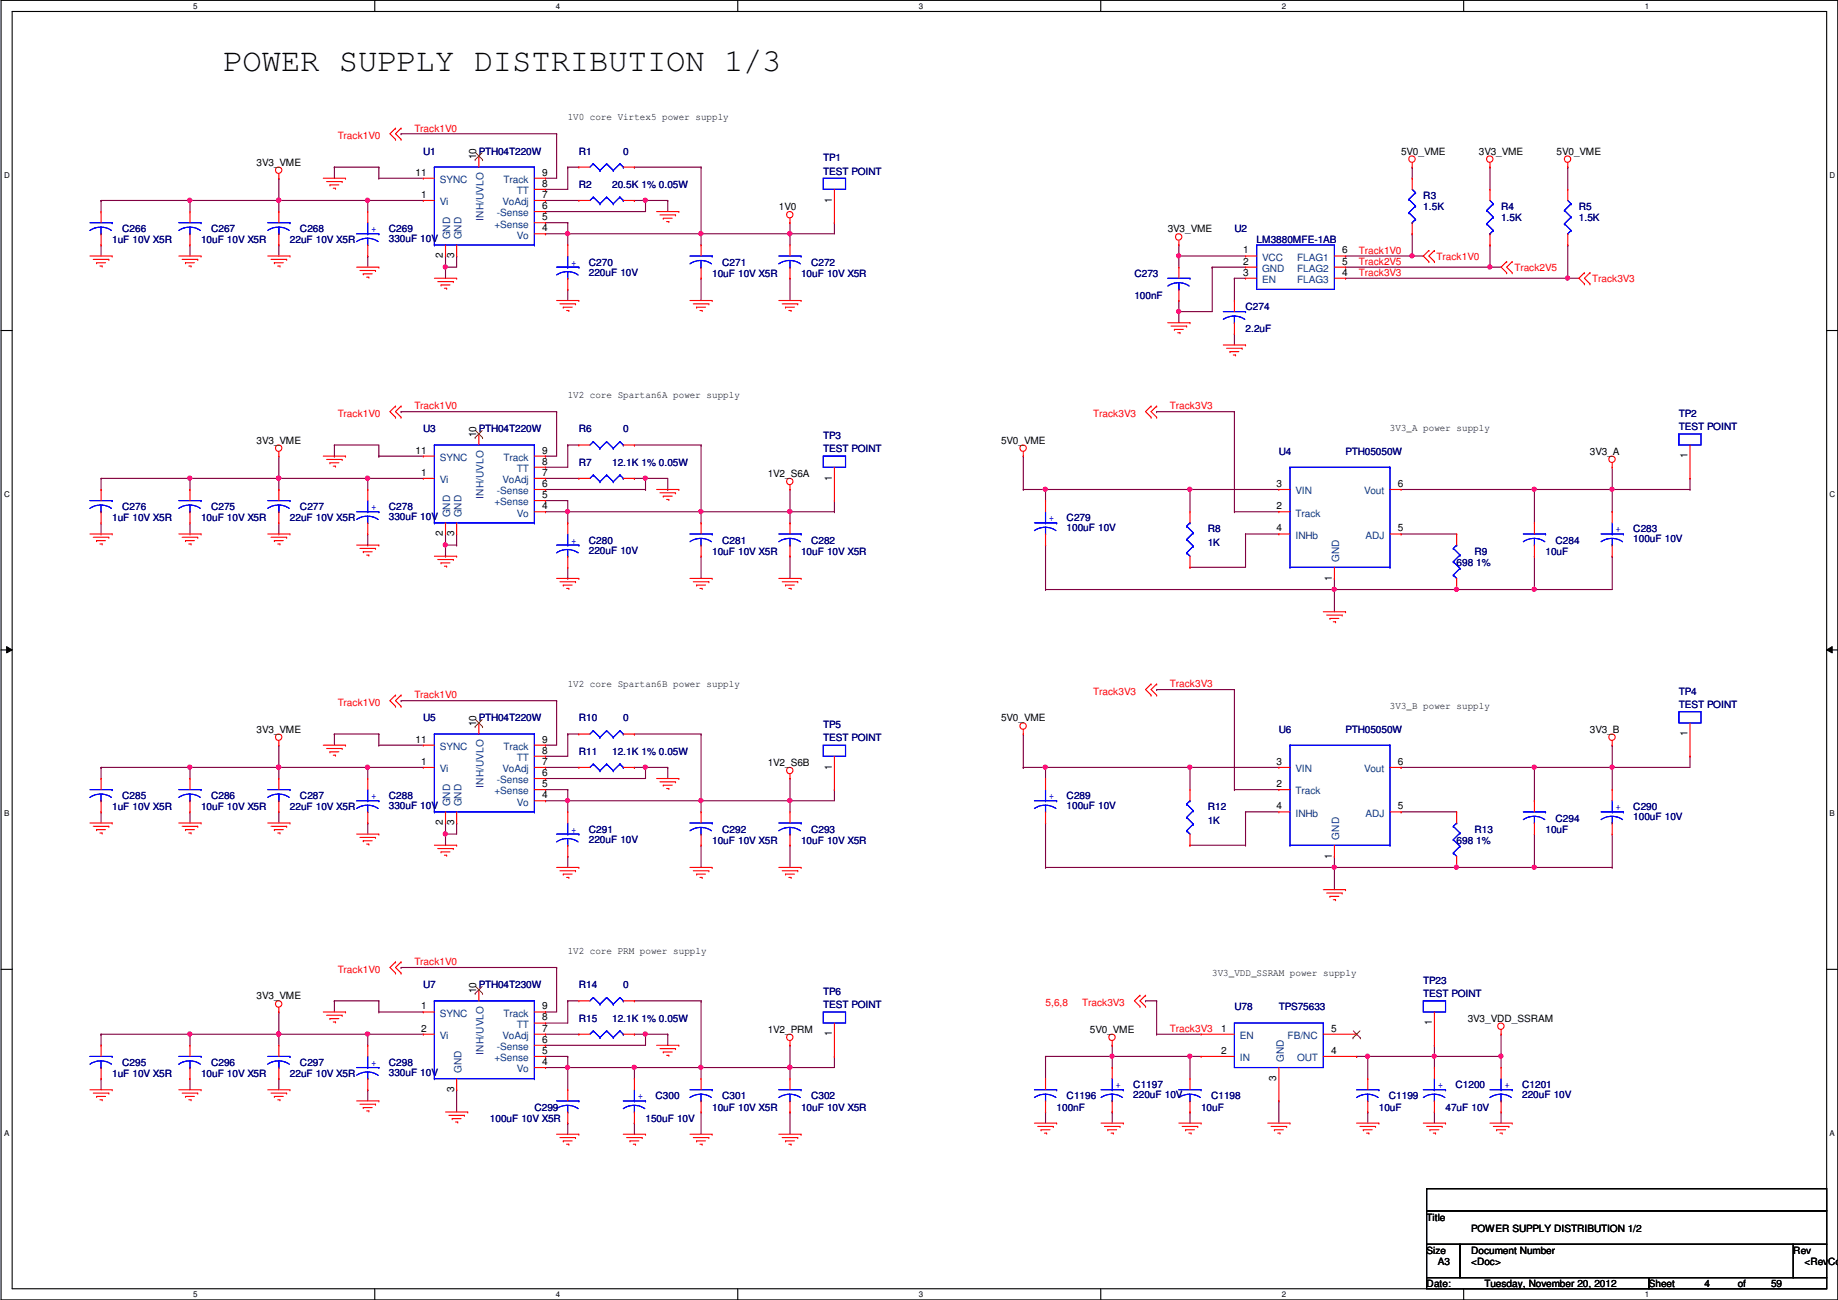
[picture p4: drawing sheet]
<svg xmlns="http://www.w3.org/2000/svg" width="420mm" height="297mm" viewBox="0 0 420 297" stroke-linecap="round" stroke-linejoin="round" font-family="sans-serif">
<defs><g id="words">
<text font-size="7.4" x="51" y="16.3">POWER SUPPLY DISTRIBUTION 1/3</text>
<g font-size="2.3">
<text x="129.8" y="27.4">1V0 core Virtex5 power supply</text>
<text x="320.3" y="35.3">5V0_VME</text>
<text x="338.1" y="35.3">3V3_VME</text>
<text x="355.8" y="35.3">5V0_VME</text>
<text x="58.7" y="37.8">3V3_VME</text>
<text x="95" y="40.1">11</text>
<text x="108.9" y="36.4" transform="rotate(-90 108.9 36.4)">10</text>
<text x="123.9" y="40.1">9</text>
<text x="96.3" y="45.2">1</text>
<text x="123.9" y="47.8">6</text>
<text x="123.9" y="45.2">7</text>
<text x="123.9" y="42.7">8</text>
<text x="190.2" y="46.3" transform="rotate(-90 190.2 46.3)">1</text>
<text x="123.9" y="52.8">4</text>
<text x="123.9" y="50.3">5</text>
<text x="178" y="48">1V0</text>
<text x="266.9" y="53.1">3V3_VME</text>
<text x="101.3" y="59" transform="rotate(-90 101.3 59)">2</text>
<text x="103.8" y="59" transform="rotate(-90 103.8 59)">3</text>
<text x="284.2" y="57.9">1</text>
<text x="306.8" y="57.9">6</text>
<text x="284.2" y="63">3</text>
<text x="284.2" y="60.5">2</text>
<text x="306.8" y="60.5">5</text>
<text x="306.8" y="63">4</text>
<text x="129.8" y="90.9">1V2 core Spartan6A power supply</text>
<text x="58.7" y="101.3">3V3_VME</text>
<text x="108.9" y="99.9" transform="rotate(-90 108.9 99.9)">10</text>
<text x="228.8" y="101.3">5V0_VME</text>
<text x="317.7" y="98.6">3V3_A power supply</text>
<text x="95" y="103.6">11</text>
<text x="123.9" y="106.2">8</text>
<text x="123.9" y="103.6">9</text>
<text x="363.5" y="103.9">3V3_A</text>
<text x="385.7" y="104.7" transform="rotate(-90 385.7 104.7)">1</text>
<text x="96.3" y="108.7">1</text>
<text x="123.9" y="113.8">5</text>
<text x="123.9" y="111.3">6</text>
<text x="123.9" y="108.7">7</text>
<text x="175.5" y="109">1V2_S6A</text>
<text x="190.2" y="109.8" transform="rotate(-90 190.2 109.8)">1</text>
<text x="291.8" y="111.3">3</text>
<text x="319.5" y="111.3">6</text>
<text x="123.9" y="116.3">4</text>
<text x="291.8" y="116.3">2</text>
<text x="101.3" y="122.5" transform="rotate(-90 101.3 122.5)">2</text>
<text x="103.8" y="122.5" transform="rotate(-90 103.8 122.5)">3</text>
<text x="291.8" y="121.4">4</text>
<text x="319.5" y="121.4">5</text>
<text x="304.5" y="132.7" transform="rotate(-90 304.5 132.7)">1</text>
<text x="129.8" y="157">1V2 core Spartan6B power supply</text>
<text x="58.7" y="167.4">3V3_VME</text>
<text x="108.9" y="165.9" transform="rotate(-90 108.9 165.9)">10</text>
<text x="228.8" y="164.8">5V0_VME</text>
<text x="317.7" y="162.1">3V3_B power supply</text>
<text x="363.5" y="167.4">3V3_B</text>
<text x="95" y="169.7">11</text>
<text x="123.9" y="172.2">8</text>
<text x="123.9" y="169.7">9</text>
<text x="385.7" y="168.2" transform="rotate(-90 385.7 168.2)">1</text>
<text x="96.3" y="174.8">1</text>
<text x="123.9" y="179.8">5</text>
<text x="123.9" y="177.3">6</text>
<text x="123.9" y="174.8">7</text>
<text x="175.5" y="175">1V2_S6B</text>
<text x="190.2" y="175.9" transform="rotate(-90 190.2 175.9)">1</text>
<text x="291.8" y="174.8">3</text>
<text x="291.8" y="179.8">2</text>
<text x="319.5" y="174.8">6</text>
<text x="123.9" y="182.4">4</text>
<text x="291.8" y="184.9">4</text>
<text x="319.5" y="184.9">5</text>
<text x="101.3" y="188.6" transform="rotate(-90 101.3 188.6)">2</text>
<text x="103.8" y="188.6" transform="rotate(-90 103.8 188.6)">3</text>
<text x="304.5" y="196.2" transform="rotate(-90 304.5 196.2)">1</text>
<text x="129.8" y="217.9">1V2 core PRM power supply</text>
<text x="108.9" y="226.9" transform="rotate(-90 108.9 226.9)">10</text>
<text x="277.1" y="223">3V3_VDD_SSRAM power supply</text>
<text x="58.7" y="228.3">3V3_VME</text>
<text x="96.3" y="230.6">1</text>
<text x="123.9" y="233.2">8</text>
<text x="123.9" y="230.6">9</text>
<text x="335.5" y="233.4">3V3_VDD_SSRAM</text>
<text x="96.3" y="235.7">2</text>
<text x="123.9" y="238.3">6</text>
<text x="123.9" y="235.7">7</text>
<text x="175.5" y="236">1V2_PRM</text>
<text x="190.2" y="236.8" transform="rotate(-90 190.2 236.8)">1</text>
<text x="249.2" y="236">5V0_VME</text>
<text x="279.1" y="235.7">1</text>
<text x="304.3" y="235.7">5</text>
<text x="327.3" y="234.3" transform="rotate(-90 327.3 234.3)">1</text>
<text x="123.9" y="243.3">4</text>
<text x="123.9" y="240.8">5</text>
<text x="279.1" y="240.8">2</text>
<text x="304.3" y="240.8">4</text>
<text x="103.8" y="249.5" transform="rotate(-90 103.8 249.5)">3</text>
<text x="291.8" y="247" transform="rotate(-90 291.8 247)">3</text>
<text x="326.1" y="278.9">Title</text>
<text x="336.3" y="281.4">POWER SUPPLY DISTRIBUTION 1/2</text>
<text x="326.1" y="286.5">Size</text>
<text x="336.3" y="286.5">Document Number</text>
<text x="409.9" y="286.5">Rev</text>
<text x="328.7" y="289.1">A3</text>
<text x="336.3" y="289.1">&lt;Doc&gt;</text>
<text x="412.5" y="289.1">&lt;RevCod</text>
<text x="326.1" y="294.1">Date:</text>
<text x="339.3" y="294.1">Tuesday, November 20, 2012</text>
<text x="376.9" y="294.1">Sheet</text>
<text x="389.6" y="294.1">4</text>
<text x="397.2" y="294.1">of</text>
<text x="404.9" y="294.1">59</text>
</g>
<g font-size="2.3" fill="#f00">
<text x="77.2" y="31.8">Track1V0</text>
<text x="94.7" y="30.1">Track1V0</text>
<text x="310.6" y="58">Track1V0</text>
<text x="328.4" y="59.4">Track1V0</text>
<text x="310.6" y="60.5">Track2V5</text>
<text x="310.6" y="63.1">Track3V3</text>
<text x="346.2" y="62">Track2V5</text>
<text x="364" y="64.5">Track3V3</text>
<text x="77.2" y="95.3">Track1V0</text>
<text x="94.7" y="93.6">Track1V0</text>
<text x="249.9" y="95.3">Track3V3</text>
<text x="267.5" y="93.6">Track3V3</text>
<text x="77.2" y="161.3">Track1V0</text>
<text x="94.7" y="159.6">Track1V0</text>
<text x="249.9" y="158.8">Track3V3</text>
<text x="267.5" y="157.1">Track3V3</text>
<text x="94.7" y="220.6">Track1V0</text>
<text x="77.2" y="222.3">Track1V0</text>
<text x="239" y="229.9">5,6,8</text>
<text x="247.4" y="229.9">Track3V3</text>
<text x="267.5" y="235.8">Track3V3</text>
</g>
<g font-size="2.3" fill="#000080">
<text x="96.8" y="35.3">U1</text>
<text x="109.5" y="35.3">PTH04T220W</text>
<text x="132.3" y="35.3">R1</text>
<text x="142.5" y="35.3">0</text>
<text x="188.2" y="36.8">TP1</text>
<text x="188.2" y="39.9">TEST POINT</text>
<text x="132.3" y="42.9">R2</text>
<text x="139.9" y="42.9">20.5K 1% 0.05W</text>
<text x="325.4" y="45.5">R3</text>
<text x="27.9" y="53.1">C266</text>
<text x="48.2" y="53.1">C267</text>
<text x="68.6" y="53.1">C268</text>
<text x="88.9" y="53.1">C269</text>
<text x="282.2" y="53.1">U2</text>
<text x="325.4" y="48">1.5K</text>
<text x="343.1" y="48">R4</text>
<text x="343.1" y="50.5">1.5K</text>
<text x="360.9" y="48">R5</text>
<text x="360.9" y="50.5">1.5K</text>
<text x="25.6" y="55.6">1uF 10V X5R</text>
<text x="46" y="55.6">10uF 10V X5R</text>
<text x="66.3" y="55.6">22uF 10V X5R</text>
<text x="88.9" y="55.4">330uF 10V</text>
<text x="287.3" y="55.6">LM3880MFE-1AB</text>
<text x="134.6" y="60.7">C270</text>
<text x="134.6" y="63">220uF 10V</text>
<text x="162.8" y="63.2">10uF 10V X5R</text>
<text x="165.1" y="60.7">C271</text>
<text x="183.1" y="63.2">10uF 10V X5R</text>
<text x="185.4" y="60.7">C272</text>
<text x="259.3" y="63.2">C273</text>
<text x="259.3" y="68.3">100nF</text>
<text x="284.7" y="70.9">C274</text>
<text x="284.7" y="75.9">2.2uF</text>
<text x="383.8" y="95.3">TP2</text>
<text x="96.8" y="98.8">U3</text>
<text x="109.5" y="98.8">PTH04T220W</text>
<text x="132.3" y="98.8">R6</text>
<text x="142.5" y="98.8">0</text>
<text x="188.2" y="100.3">TP3</text>
<text x="383.8" y="98.3">TEST POINT</text>
<text x="132.3" y="106.4">R7</text>
<text x="139.9" y="106.4">12.1K 1% 0.05W</text>
<text x="188.2" y="103.4">TEST POINT</text>
<text x="292.3" y="103.9">U4</text>
<text x="307.6" y="103.9">PTH05050W</text>
<text x="25.6" y="119.1">1uF 10V X5R</text>
<text x="27.9" y="116.6">C276</text>
<text x="46" y="119.1">10uF 10V X5R</text>
<text x="48.2" y="116.6">C275</text>
<text x="66.3" y="119.1">22uF 10V X5R</text>
<text x="68.6" y="116.6">C277</text>
<text x="88.9" y="116.6">C278</text>
<text x="88.9" y="118.9">330uF 10V</text>
<text x="243.8" y="119.1">C279</text>
<text x="134.6" y="124.2">C280</text>
<text x="165.1" y="124.2">C281</text>
<text x="185.4" y="124.2">C282</text>
<text x="243.8" y="121.4">100uF 10V</text>
<text x="276.1" y="121.7">R8</text>
<text x="276.1" y="124.7">1K</text>
<text x="355.6" y="124.2">C284</text>
<text x="373.4" y="121.7">C283</text>
<text x="373.4" y="124">100uF 10V</text>
<text x="134.6" y="126.5">220uF 10V</text>
<text x="162.8" y="126.7">10uF 10V X5R</text>
<text x="183.1" y="126.7">10uF 10V X5R</text>
<text x="333" y="129.3">698 1%</text>
<text x="337" y="126.7">R9</text>
<text x="353.3" y="126.7">10uF</text>
<text x="383.8" y="158.8">TP4</text>
<text x="383.8" y="161.8">TEST POINT</text>
<text x="96.8" y="164.8">U5</text>
<text x="109.5" y="164.8">PTH04T220W</text>
<text x="132.3" y="164.8">R10</text>
<text x="142.5" y="164.8">0</text>
<text x="188.2" y="166.4">TP5</text>
<text x="292.3" y="167.4">U6</text>
<text x="307.6" y="167.4">PTH05050W</text>
<text x="132.3" y="172.5">R11</text>
<text x="139.9" y="172.5">12.1K 1% 0.05W</text>
<text x="188.2" y="169.4">TEST POINT</text>
<text x="25.6" y="185.2">1uF 10V X5R</text>
<text x="27.9" y="182.6">C285</text>
<text x="46" y="185.2">10uF 10V X5R</text>
<text x="48.2" y="182.6">C286</text>
<text x="66.3" y="185.2">22uF 10V X5R</text>
<text x="68.6" y="182.6">C287</text>
<text x="88.9" y="182.6">C288</text>
<text x="88.9" y="184.9">330uF 10V</text>
<text x="243.8" y="182.6">C289</text>
<text x="243.8" y="184.9">100uF 10V</text>
<text x="276.1" y="185.2">R12</text>
<text x="373.4" y="185.2">C290</text>
<text x="134.6" y="190.2">C291</text>
<text x="165.1" y="190.2">C292</text>
<text x="185.4" y="190.2">C293</text>
<text x="276.1" y="188.2">1K</text>
<text x="337" y="190.2">R13</text>
<text x="353.3" y="190.2">10uF</text>
<text x="355.6" y="187.7">C294</text>
<text x="373.4" y="187.5">100uF 10V</text>
<text x="134.6" y="192.5">220uF 10V</text>
<text x="162.8" y="192.8">10uF 10V X5R</text>
<text x="183.1" y="192.8">10uF 10V X5R</text>
<text x="333" y="192.8">698 1%</text>
<text x="96.8" y="225.8">U7</text>
<text x="109.5" y="225.8">PTH04T230W</text>
<text x="132.3" y="225.8">R14</text>
<text x="142.5" y="225.8">0</text>
<text x="188.2" y="227.3">TP6</text>
<text x="325.4" y="224.8">TP23</text>
<text x="325.4" y="227.8">TEST POINT</text>
<text x="132.3" y="233.4">R15</text>
<text x="139.9" y="233.4">12.1K 1% 0.05W</text>
<text x="188.2" y="230.4">TEST POINT</text>
<text x="282.2" y="230.9">U78</text>
<text x="292.3" y="230.9">TPS75633</text>
<text x="27.9" y="243.6">C295</text>
<text x="48.2" y="243.6">C296</text>
<text x="68.6" y="243.6">C297</text>
<text x="88.9" y="243.6">C298</text>
<text x="88.9" y="245.9">330uF 10V</text>
<text x="25.6" y="246.1">1uF 10V X5R</text>
<text x="46" y="246.1">10uF 10V X5R</text>
<text x="66.3" y="246.1">22uF 10V X5R</text>
<text x="149.8" y="251.2">C300</text>
<text x="165.1" y="251.2">C301</text>
<text x="185.4" y="251.2">C302</text>
<text x="243.8" y="251.2">C1196</text>
<text x="259.1" y="248.7">C1197</text>
<text x="259.1" y="251">220uF 10V</text>
<text x="276.8" y="251.2">C1198</text>
<text x="317.5" y="251.2">C1199</text>
<text x="332.7" y="248.7">C1200</text>
<text x="348" y="248.7">C1201</text>
<text x="348" y="251">220uF 10V</text>
<text x="112" y="256.3">100uF 10V X5R</text>
<text x="122.2" y="253.7">C299</text>
<text x="147.6" y="256.3">150uF 10V</text>
<text x="162.8" y="253.7">10uF 10V X5R</text>
<text x="183.1" y="253.7">10uF 10V X5R</text>
<text x="241.5" y="253.7">100nF</text>
<text x="274.6" y="253.7">10uF</text>
<text x="315.2" y="253.7">10uF</text>
<text x="330.4" y="253.7">47uF 10V</text>
</g>
<g font-size="2.3" fill="#004080">
<text x="100.6" y="41.8">SYNC</text>
<text x="115.1" y="41.8">Track</text>
<text x="100.6" y="46.9">Vi</text>
<text x="114.9" y="46.9">VoAdj</text>
<text x="118.2" y="44.4">TT</text>
<text x="110.6" y="50.5" transform="rotate(-90 110.6 50.5)">INH/UVLO</text>
<text x="113" y="52">+Sense</text>
<text x="113.6" y="49.4">-Sense</text>
<text x="102.9" y="54.7" transform="rotate(-90 102.9 54.7)">GND</text>
<text x="105.5" y="54.7" transform="rotate(-90 105.5 54.7)">GND</text>
<text x="118.2" y="54.5">Vo</text>
<text x="288.5" y="59.6">VCC</text>
<text x="296.5" y="59.6">FLAG1</text>
<text x="288.5" y="64.7">EN</text>
<text x="288.5" y="62.1">GND</text>
<text x="296.5" y="62.1">FLAG2</text>
<text x="296.5" y="64.7">FLAG3</text>
<text x="100.6" y="105.3">SYNC</text>
<text x="115.1" y="105.3">Track</text>
<text x="118.2" y="107.9">TT</text>
<text x="100.6" y="110.4">Vi</text>
<text x="110.6" y="114" transform="rotate(-90 110.6 114)">INH/UVLO</text>
<text x="113.6" y="112.9">-Sense</text>
<text x="114.9" y="110.4">VoAdj</text>
<text x="296.2" y="112.9">VIN</text>
<text x="311.8" y="112.9">Vout</text>
<text x="102.9" y="118.2" transform="rotate(-90 102.9 118.2)">GND</text>
<text x="105.5" y="118.2" transform="rotate(-90 105.5 118.2)">GND</text>
<text x="113" y="115.5">+Sense</text>
<text x="118.2" y="118">Vo</text>
<text x="296.2" y="118">Track</text>
<text x="296.2" y="123.1">INHb</text>
<text x="312.2" y="123.1">ADJ</text>
<text x="306.1" y="128.4" transform="rotate(-90 306.1 128.4)">GND</text>
<text x="100.6" y="171.4">SYNC</text>
<text x="115.1" y="171.4">Track</text>
<text x="118.2" y="173.9">TT</text>
<text x="100.6" y="176.4">Vi</text>
<text x="113.6" y="179">-Sense</text>
<text x="114.9" y="176.4">VoAdj</text>
<text x="296.2" y="176.4">VIN</text>
<text x="311.8" y="176.4">Vout</text>
<text x="102.9" y="184.2" transform="rotate(-90 102.9 184.2)">GND</text>
<text x="105.5" y="184.2" transform="rotate(-90 105.5 184.2)">GND</text>
<text x="110.6" y="180" transform="rotate(-90 110.6 180)">INH/UVLO</text>
<text x="113" y="181.5">+Sense</text>
<text x="118.2" y="184.1">Vo</text>
<text x="296.2" y="181.5">Track</text>
<text x="296.2" y="186.6">INHb</text>
<text x="306.1" y="191.9" transform="rotate(-90 306.1 191.9)">GND</text>
<text x="312.2" y="186.6">ADJ</text>
<text x="100.6" y="232.3">SYNC</text>
<text x="115.1" y="232.3">Track</text>
<text x="100.6" y="237.4">Vi</text>
<text x="113.6" y="239.9">-Sense</text>
<text x="114.9" y="237.4">VoAdj</text>
<text x="118.2" y="234.9">TT</text>
<text x="283.5" y="237.4">EN</text>
<text x="294.3" y="237.4">FB/NC</text>
<text x="105.5" y="245.2" transform="rotate(-90 105.5 245.2)">GND</text>
<text x="110.6" y="241" transform="rotate(-90 110.6 241)">INH/UVLO</text>
<text x="113" y="242.5">+Sense</text>
<text x="118.2" y="245">Vo</text>
<text x="283.5" y="242.5">IN</text>
<text x="293.4" y="242.7" transform="rotate(-90 293.4 242.7)">GND</text>
<text x="296.5" y="242.5">OUT</text>
</g>
<g font-size="2.3" fill="#00f">
<text x="84.8" y="53.1">+</text>
<text x="130.5" y="60.7">+</text>
<text x="84.8" y="116.6">+</text>
<text x="239.8" y="119.1">+</text>
<text x="130.5" y="124.2">+</text>
<text x="369.3" y="121.7">+</text>
<text x="84.8" y="182.6">+</text>
<text x="239.8" y="182.6">+</text>
<text x="369.3" y="185.2">+</text>
<text x="130.5" y="190.2">+</text>
<text x="84.8" y="243.6">+</text>
<text x="145.8" y="251.2">+</text>
<text x="255" y="248.7">+</text>
<text x="328.7" y="248.7">+</text>
<text x="343.9" y="248.7">+</text>
</g>
<g font-size="1.8">
<text x="44.2" y="1.9">5</text>
<text x="127.1" y="1.9">4</text>
<text x="210" y="1.9">3</text>
<text x="293" y="1.9">2</text>
<text x="376" y="1.9">1</text>
<text x=".9" y="40.6">D</text>
<text x="418.2" y="40.6">D</text>
<text x=".9" y="113.5">C</text>
<text x="418.2" y="113.5">C</text>
<text x=".9" y="186.5">B</text>
<text x="418.2" y="186.5">B</text>
<text x=".9" y="259.5">A</text>
<text x="418.2" y="259.5">A</text>
<text x="44.2" y="296.3">5</text>
<text x="127.1" y="296.3">4</text>
<text x="210" y="296.3">3</text>
<text x="293" y="296.3">2</text>
<text x="376" y="296.3">1</text>
</g>
</g></defs>
<path d="M.2 .1h419.9v296.9h-419.9zM2.8 2.6h414.8v291.9h-414.8z" fill="none" stroke="#000" stroke-width=".25"/>
<g fill="#fff">
<path d="M44.2 .3h1v2.1h-1z"/>
<path d="M44.2 294.7h1v2.1h-1z"/>
</g>
<path d="M85.7 .1v2.5M85.7 294.5v2.5" fill="none" stroke="#000" stroke-width=".25"/>
<g fill="#fff">
<path d="M127.1 .3h1v2.1h-1z"/>
<path d="M127.1 294.7h1v2.1h-1z"/>
</g>
<path d="M168.6 .1v2.5M168.6 294.5v2.5" fill="none" stroke="#000" stroke-width=".25"/>
<g fill="#fff">
<path d="M210 .3h1.1v2.1h-1.1z"/>
<path d="M210 294.7h1.1v2.1h-1.1z"/>
</g>
<path d="M251.6 .1v2.5M251.6 294.5v2.5" fill="none" stroke="#000" stroke-width=".25"/>
<g fill="#fff">
<path d="M293 .3h1v2.1h-1z"/>
<path d="M293 294.7h1v2.1h-1z"/>
</g>
<path d="M334.6 .1v2.5M334.6 294.5v2.5" fill="none" stroke="#000" stroke-width=".25"/>
<g fill="#fff">
<path d="M376 .3h1v2.1h-1z"/>
<path d="M376 294.7h1v2.1h-1z"/>
<path d="M.9 39h1.3v2.1h-1.3z"/>
<path d="M418.2 39h1.3v2.1h-1.3z"/>
<path d="M.9 111.9h1.3v2.1h-1.3z"/>
<path d="M418.2 111.9h1.3v2.1h-1.3z"/>
</g>
<path d="M.2 75.5h2.6M417.6 75.5h2.5" fill="none" stroke="#000" stroke-width=".25"/>
<g fill="#fff">
<path d="M.9 184.9h1.2v2h-1.2z"/>
<path d="M418.2 184.9h1.2v2h-1.2z"/>
</g>
<path d="M.2 148.5h2.6M417.6 148.5h2.5" fill="none" stroke="#000" stroke-width=".25"/>
<path d="M1.5 147.7l1.3 .8-1.3 .7zM417.6 148.5l1.2-.8v1.5z" fill="#000"/>
<path d="M1.5 147.7l1.3 .8-1.3 .7zM417.6 148.5l1.2-.8v1.5z" fill="none" stroke="#000" stroke-width=".23"/>
<g fill="#fff">
<path d="M.9 257.9h1.1v2h-1.1z"/>
<path d="M418.2 257.9h1.1v2h-1.1z"/>
</g>
<path d="M.2 221.5h2.6M417.6 221.5h2.5" fill="none" stroke="#000" stroke-width=".25"/>
<path d="M129.8 53.4h.1M129.8 53.4h30.5" fill="none" stroke="#800040" stroke-width=".25"/>
<circle cx="129.7" cy="53.4" r=".48" fill="#f0f"/>
<circle cx="129.7" cy="53.4" r=".48" fill="none" stroke="#f0f" stroke-width=".25"/>
<path d="M76.4 38.2h.1M76.4 38.2v2.5M76.4 38.2h10.2M86.6 38.2h.1M86.6 38.2v2.5M86.6 40.7h.1M86.6 40.7h10.2M340.6 56h.1M340.6 56v5" fill="none" stroke="#800040" stroke-width=".25"/>
<circle cx="340.6" cy="61" r=".48" fill="#f0f"/>
<circle cx="340.6" cy="61" r=".48" fill="none" stroke="#f0f" stroke-width=".25"/>
<path d="M358.4 38.2h.1M358.4 38.2v5.1M269.5 58.5h.1M269.5 58.5h15.2M358.4 56h.1M358.4 56v7.6" fill="none" stroke="#800040" stroke-width=".25"/>
<circle cx="358.3" cy="63.5" r=".48" fill="#f0f"/>
<circle cx="358.3" cy="63.5" r=".48" fill="none" stroke="#f0f" stroke-width=".25"/>
<path d="M269.5 58.5h.1M269.5 56h.1M269.5 56v5M282.2 76.3h.1M282.2 76.3v2.5" fill="none" stroke="#800040" stroke-width=".25"/>
<circle cx="269.4" cy="58.5" r=".48" fill="#f0f"/>
<circle cx="269.4" cy="58.5" r=".48" fill="none" stroke="#f0f" stroke-width=".25"/>
<path d="M322.8 58.5h.1M322.8 58.5h2.6" fill="none" stroke="#800040" stroke-width=".25"/>
<circle cx="322.8" cy="58.5" r=".48" fill="#f0f"/>
<circle cx="322.8" cy="58.5" r=".48" fill="none" stroke="#f0f" stroke-width=".25"/>
<path d="M269.5 71.2h.1M269.5 71.2v2.5" fill="none" stroke="#800040" stroke-width=".25"/>
<circle cx="269.4" cy="71.2" r=".48" fill="#f0f"/>
<circle cx="269.4" cy="71.2" r=".48" fill="none" stroke="#f0f" stroke-width=".25"/>
<g fill="none" stroke="#800040" stroke-width=".25">
<path d="M322.8 38.2h.1M322.8 38.2v2.5M340.6 38.2h.1M340.6 38.2v5.1M307.6 58.5h.1M322.8 53.4h.1M322.8 53.4v5.1h-15.2M269.5 68.7h.1M269.5 71.2h.1M269.5 68.7v2.5M277.1 61h.1M277.1 61h7.6"/>
<path d="M277.1 61v10.2h-7.6M282.2 63.6h.1M282.2 63.6h2.5M282.2 63.6v5.1M307.6 61h.1M307.6 63.6h.1M307.6 61h35.5M307.6 63.6h53.3M340.6 61h.1M358.4 63.6h.1M233.9 104.2h.1M233.9 104.2v7.6"/>
<path d="M272 111.8h.1M272 111.8v5.1M272 111.8h20.3"/>
</g>
<circle cx="272" cy="111.8" r=".48" fill="#f0f"/>
<circle cx="272" cy="111.8" r=".48" fill="none" stroke="#f0f" stroke-width=".25"/>
<path d="M233.9 111.8h.1M233.9 111.8h5.1M239 124.5h.1M239 124.5v10.2M272 129.6h.1M284.7 122h.1M284.7 122v7.6h-12.7M284.7 122h7.6M305 134.7h.1M305 134.7v5.1M305 134.7h28" fill="none" stroke="#800040" stroke-width=".25"/>
<circle cx="305" cy="134.7" r=".48" fill="#f0f"/>
<circle cx="305" cy="134.7" r=".48" fill="none" stroke="#f0f" stroke-width=".25"/>
<path d="M239 111.8h.1M239 111.8v2.6M320.3 122h.1M320.3 122h12.7M333 134.7h.1M350.8 127.1h.1M350.8 127.1v7.6h-17.8" fill="none" stroke="#800040" stroke-width=".25"/>
<circle cx="350.7" cy="134.7" r=".48" fill="#f0f"/>
<circle cx="350.7" cy="134.7" r=".48" fill="none" stroke="#f0f" stroke-width=".25"/>
<circle cx="332.9" cy="134.7" r=".48" fill="#f0f"/>
<circle cx="332.9" cy="134.7" r=".48" fill="none" stroke="#f0f" stroke-width=".25"/>
<path d="M239 111.8h.1M239 111.8h33M350.8 134.7h.1M368.5 127.1h.1M368.5 127.1v7.6h-17.7" fill="none" stroke="#800040" stroke-width=".25"/>
<circle cx="239" cy="111.8" r=".48" fill="#f0f"/>
<circle cx="239" cy="111.8" r=".48" fill="none" stroke="#f0f" stroke-width=".25"/>
<path d="M350.8 111.8h17.7M368.5 116.9h.1M368.5 111.8h.1M368.5 111.8v5.1M386.3 109.3h.1M386.3 109.3v2.5M239 134.7h.1M305 132.2h.1M305 132.2v2.5h-66" fill="none" stroke="#800040" stroke-width=".25"/>
<circle cx="368.5" cy="111.8" r=".48" fill="#f0f"/>
<circle cx="368.5" cy="111.8" r=".48" fill="none" stroke="#f0f" stroke-width=".25"/>
<path d="M320.3 111.8h30.5M350.8 111.8h.1M350.8 111.8v7.7M368.5 111.8h.1M368.5 111.8h17.8M368.5 106.8v5M386.3 111.8h.1" fill="none" stroke="#800040" stroke-width=".25"/>
<circle cx="350.7" cy="111.8" r=".48" fill="#f0f"/>
<circle cx="350.7" cy="111.8" r=".48" fill="none" stroke="#f0f" stroke-width=".25"/>
<path d="M233.9 175.3h.1M233.9 167.7v7.6M233.9 175.3h5.1M272 175.3h.1M272 175.3v5.1M272 175.3h20.3" fill="none" stroke="#800040" stroke-width=".25"/>
<circle cx="272" cy="175.3" r=".48" fill="#f0f"/>
<circle cx="272" cy="175.3" r=".48" fill="none" stroke="#f0f" stroke-width=".25"/>
<g fill="none" stroke="#800040" stroke-width=".25">
<path d="M239 175.3h.1M239 175.3v2.6M239 188h.1M239 188v10.2M272 193.1h.1M272 193.1h12.7M284.7 185.5h.1M284.7 193.1h.1M284.7 185.5h7.6M284.7 185.5v7.6M305 198.2h.1M305 198.2v5.1"/>
<path d="M305 198.2h28"/>
</g>
<circle cx="305" cy="198.2" r=".48" fill="#f0f"/>
<circle cx="305" cy="198.2" r=".48" fill="none" stroke="#f0f" stroke-width=".25"/>
<path d="M320.3 185.5h.1M320.3 185.5h12.7M333 198.2h.1M333 198.2h35.5M350.8 198.2h.1M368.5 198.2h.1M368.5 190.6v7.6" fill="none" stroke="#800040" stroke-width=".25"/>
<circle cx="350.7" cy="198.2" r=".48" fill="#f0f"/>
<circle cx="350.7" cy="198.2" r=".48" fill="none" stroke="#f0f" stroke-width=".25"/>
<circle cx="332.9" cy="198.2" r=".48" fill="#f0f"/>
<circle cx="332.9" cy="198.2" r=".48" fill="none" stroke="#f0f" stroke-width=".25"/>
<path d="M239 175.3h.1M239 175.3h33M350.8 198.2h.1M350.8 190.6v7.6" fill="none" stroke="#800040" stroke-width=".25"/>
<circle cx="239" cy="175.3" r=".48" fill="#f0f"/>
<circle cx="239" cy="175.3" r=".48" fill="none" stroke="#f0f" stroke-width=".25"/>
<path d="M368.5 175.3h.1M368.5 175.3v5.1M386.3 172.8h.1M386.3 172.8v2.5h-17.8M239 198.2h.1M239 198.2h66" fill="none" stroke="#800040" stroke-width=".25"/>
<circle cx="368.5" cy="175.3" r=".48" fill="#f0f"/>
<circle cx="368.5" cy="175.3" r=".48" fill="none" stroke="#f0f" stroke-width=".25"/>
<path d="M129.8 38.2h.1M129.8 38.2v5.1M160.3 38.2h.1M160.3 38.2v15.2M43.4 45.8h.1M43.4 45.8h20.3M320.3 175.3h.1M320.3 175.3h30.5v7.7M305 195.7h.1M305 195.7v2.5M350.8 183h.1" fill="none" stroke="#800040" stroke-width=".25"/>
<circle cx="63.7" cy="45.8" r=".48" fill="#f0f"/>
<circle cx="63.7" cy="45.8" r=".48" fill="none" stroke="#f0f" stroke-width=".25"/>
<circle cx="43.4" cy="45.8" r=".48" fill="#f0f"/>
<circle cx="43.4" cy="45.8" r=".48" fill="none" stroke="#f0f" stroke-width=".25"/>
<g fill="none" stroke="#800040" stroke-width=".25">
<path d="M129.8 38.2h.1M129.8 38.2h2.5M145 38.2h.1M145 38.2h15.3M23.1 45.8h.1M23.1 45.8h20.3M23.1 45.8v2.5M63.7 45.8h.1M63.7 56h.1M63.7 45.8v2.5M63.7 56v2.5M63.7 45.8h20.4"/>
<path d="M84.1 58.5h.1M84.1 58.5v2.5M124.7 48.3h.1M124.7 50.9h.1M124.7 48.3h22.9M124.7 50.9h5.1M129.8 50.9h.1M129.8 50.9v2.5M152.6 45.8h.1M152.6 45.8v2.5M180.6 50.9h.1M180.6 50.9v2.5"/>
<path d="M101.8 61h.1M101.8 61h2.6M129.8 66.1h.1M129.8 66.1v2.6"/>
</g>
<circle cx="84" cy="45.8" r=".48" fill="#f0f"/>
<circle cx="84" cy="45.8" r=".48" fill="none" stroke="#f0f" stroke-width=".25"/>
<circle cx="63.7" cy="45.8" r=".48" fill="#f0f"/>
<circle cx="63.7" cy="45.8" r=".48" fill="none" stroke="#f0f" stroke-width=".25"/>
<g fill="none" stroke="#800040" stroke-width=".25">
<path d="M23.1 56h.1M23.1 56v2.5M63.7 40.7h.1M63.7 40.7v5.1M84.1 45.8h.1M84.1 45.8v2.5M124.7 40.7h.1M124.7 40.7h2.5M147.6 45.8h.1M147.6 45.8v2.5M160.3 53.4h.1M160.3 53.4v2.6"/>
<path d="M160.3 53.4h20.3M190.7 50.9h.1M190.7 50.9v2.5M160.3 63.6h.1M160.3 63.6v5.1"/>
</g>
<circle cx="180.5" cy="53.4" r=".48" fill="#f0f"/>
<circle cx="180.5" cy="53.4" r=".48" fill="none" stroke="#f0f" stroke-width=".25"/>
<circle cx="160.2" cy="53.4" r=".48" fill="#f0f"/>
<circle cx="160.2" cy="53.4" r=".48" fill="none" stroke="#f0f" stroke-width=".25"/>
<path d="M101.8 61h.1M101.8 61v2.6" fill="none" stroke="#800040" stroke-width=".25"/>
<circle cx="101.8" cy="61" r=".48" fill="#f0f"/>
<circle cx="101.8" cy="61" r=".48" fill="none" stroke="#f0f" stroke-width=".25"/>
<path d="M147.6 45.8h.1M147.6 45.8h5" fill="none" stroke="#800040" stroke-width=".25"/>
<circle cx="147.5" cy="45.8" r=".48" fill="#f0f"/>
<circle cx="147.5" cy="45.8" r=".48" fill="none" stroke="#f0f" stroke-width=".25"/>
<g fill="none" stroke="#800040" stroke-width=".25">
<path d="M127.2 30.6h.1M127.2 30.6v10.1M43.4 45.8h.1M43.4 56h.1M43.4 45.8v2.5M43.4 56v2.5M84.1 45.8h.1M84.1 45.8h12.7M104.4 58.5h.1M104.4 58.5v2.5M124.7 43.3h.1M124.7 53.4h.1"/>
<path d="M124.7 43.3h5.1M124.7 53.4h5.1M129.8 53.4h.1M129.8 53.4v2.6M145 45.8h.1M145 45.8h2.6M180.6 53.4h.1M180.6 53.4v2.6M180.6 53.4h10.1M180.6 63.6h.1M180.6 63.6v5.1"/>
</g>
<circle cx="180.5" cy="53.4" r=".48" fill="#f0f"/>
<circle cx="180.5" cy="53.4" r=".48" fill="none" stroke="#f0f" stroke-width=".25"/>
<path d="M91.7 30.6h.1M91.7 30.6h35.5M101.8 58.5h.1M101.8 58.5v2.5M124.7 45.8h.1M124.7 45.8h7.6M129.8 116.9h.1M129.8 116.9h30.5" fill="none" stroke="#800040" stroke-width=".25"/>
<circle cx="129.7" cy="116.9" r=".48" fill="#f0f"/>
<circle cx="129.7" cy="116.9" r=".48" fill="none" stroke="#f0f" stroke-width=".25"/>
<path d="M43.4 109.3h.1M43.4 109.3h20.3M76.4 104.2h.1M76.4 101.7h.1M76.4 101.7h10.2v2.5M76.4 101.7v2.5M86.6 104.2h.1M86.6 104.2h10.2" fill="none" stroke="#800040" stroke-width=".25"/>
<circle cx="63.7" cy="109.3" r=".48" fill="#f0f"/>
<circle cx="63.7" cy="109.3" r=".48" fill="none" stroke="#f0f" stroke-width=".25"/>
<circle cx="43.4" cy="109.3" r=".48" fill="#f0f"/>
<circle cx="43.4" cy="109.3" r=".48" fill="none" stroke="#f0f" stroke-width=".25"/>
<g fill="none" stroke="#800040" stroke-width=".25">
<path d="M23.1 109.3h.1M23.1 109.3h20.3M63.7 111.8h.1M63.7 109.3h.1M63.7 109.3v2.5M63.7 119.5v2.5M63.7 109.3h20.4v2.5M84.1 111.8h.1M124.7 111.8h.1M124.7 114.4h.1M124.7 114.4h5.1v2.5M124.7 111.8h22.9"/>
<path d="M129.8 101.7h.1M129.8 116.9h.1M129.8 101.7v5.1M129.8 101.7h2.5M145 101.7h.1M145 101.7h15.3M152.6 111.8h.1M152.6 109.3v2.5M160.3 101.7h.1M160.3 101.7v15.2M180.6 111.8h.1M180.6 111.8v5.1"/>
<path d="M63.7 122h.1M84.1 124.5h.1M84.1 122v2.5M101.8 124.5h.1M101.8 124.5h2.6M129.8 132.2h.1M129.8 129.6v2.6"/>
</g>
<circle cx="84" cy="109.3" r=".48" fill="#f0f"/>
<circle cx="84" cy="109.3" r=".48" fill="none" stroke="#f0f" stroke-width=".25"/>
<circle cx="63.7" cy="109.3" r=".48" fill="#f0f"/>
<circle cx="63.7" cy="109.3" r=".48" fill="none" stroke="#f0f" stroke-width=".25"/>
<g fill="none" stroke="#800040" stroke-width=".25">
<path d="M23.1 111.8h.1M23.1 109.3v2.5M23.1 119.5v2.5M63.7 104.2h.1M63.7 104.2v5.1M124.7 104.2h.1M124.7 104.2h2.5M147.6 111.8h.1M147.6 109.3v2.5M190.7 116.9h.1M190.7 114.4v2.5M23.1 122h.1"/>
<path d="M101.8 124.5h.1M101.8 122v2.5"/>
</g>
<circle cx="101.8" cy="124.5" r=".48" fill="#f0f"/>
<circle cx="101.8" cy="124.5" r=".48" fill="none" stroke="#f0f" stroke-width=".25"/>
<path d="M160.3 116.9h.1M160.3 116.9h20.3" fill="none" stroke="#800040" stroke-width=".25"/>
<circle cx="180.5" cy="116.9" r=".48" fill="#f0f"/>
<circle cx="180.5" cy="116.9" r=".48" fill="none" stroke="#f0f" stroke-width=".25"/>
<circle cx="160.2" cy="116.9" r=".48" fill="#f0f"/>
<circle cx="160.2" cy="116.9" r=".48" fill="none" stroke="#f0f" stroke-width=".25"/>
<path d="M147.6 109.3h.1M147.6 109.3h5M160.3 119.5h.1M160.3 116.9v2.6M180.6 119.5h.1M180.6 116.9v2.6M160.3 127.1h.1M160.3 127.1v5.1M180.6 127.1h.1M180.6 127.1v5.1" fill="none" stroke="#800040" stroke-width=".25"/>
<circle cx="147.5" cy="109.3" r=".48" fill="#f0f"/>
<circle cx="147.5" cy="109.3" r=".48" fill="none" stroke="#f0f" stroke-width=".25"/>
<g fill="none" stroke="#800040" stroke-width=".25">
<path d="M127.2 94.1h.1M127.2 94.1v10.1M43.4 111.8h.1M43.4 109.3v2.5M43.4 119.5v2.5M84.1 109.3h.1M84.1 109.3h12.7M124.7 106.8h.1M124.7 116.9h.1M124.7 106.8h5.1M124.7 116.9h5.1v2.6M129.8 119.5h.1"/>
<path d="M180.6 116.9h.1M180.6 116.9h10.1M43.4 122h.1M104.4 124.5h.1M104.4 122v2.5"/>
</g>
<circle cx="180.5" cy="116.9" r=".48" fill="#f0f"/>
<circle cx="180.5" cy="116.9" r=".48" fill="none" stroke="#f0f" stroke-width=".25"/>
<path d="M91.7 94.1h.1M91.7 94.1h35.5M124.7 109.3h.1M124.7 109.3h7.6M145 109.3h.1M145 109.3h2.6M129.8 183h.1M129.8 183h30.5" fill="none" stroke="#800040" stroke-width=".25"/>
<circle cx="129.7" cy="182.9" r=".48" fill="#f0f"/>
<circle cx="129.7" cy="182.9" r=".48" fill="none" stroke="#f0f" stroke-width=".25"/>
<g fill="none" stroke="#800040" stroke-width=".25">
<path d="M43.4 175.3h.1M43.4 175.3h20.3M76.4 167.7h.1M76.4 167.7h10.2M76.4 167.7v2.6M86.6 170.3h.1M86.6 167.7h.1M86.6 170.3h10.2M86.6 167.7v2.6M129.8 167.7h.1M129.8 167.7v5.1M160.3 167.7h.1"/>
<path d="M160.3 167.7v15.3"/>
</g>
<circle cx="63.7" cy="175.3" r=".48" fill="#f0f"/>
<circle cx="63.7" cy="175.3" r=".48" fill="none" stroke="#f0f" stroke-width=".25"/>
<circle cx="43.4" cy="175.3" r=".48" fill="#f0f"/>
<circle cx="43.4" cy="175.3" r=".48" fill="none" stroke="#f0f" stroke-width=".25"/>
<g fill="none" stroke="#800040" stroke-width=".25">
<path d="M23.1 175.3h.1M23.1 175.3h20.3M23.1 175.3v2.6M63.7 175.3h.1M63.7 175.3h20.4M63.7 175.3v2.6M124.7 177.9h.1M124.7 177.9h22.9M129.8 167.7h.1M129.8 167.7h2.5M145 167.7h.1M145 167.7h15.3"/>
<path d="M152.6 175.3h.1M152.6 175.3v2.6M180.6 177.9h.1M180.6 177.9v5.1M63.7 185.5h.1M63.7 185.5v2.5M84.1 188h.1M84.1 188v2.6M101.8 190.6h.1M101.8 190.6h2.6M124.7 180.4h.1M124.7 180.4h5.1"/>
<path d="M129.8 195.7h.1M129.8 180.4h.1M129.8 180.4v2.6M129.8 195.7v2.5"/>
</g>
<circle cx="84" cy="175.3" r=".48" fill="#f0f"/>
<circle cx="84" cy="175.3" r=".48" fill="none" stroke="#f0f" stroke-width=".25"/>
<circle cx="63.7" cy="175.3" r=".48" fill="#f0f"/>
<circle cx="63.7" cy="175.3" r=".48" fill="none" stroke="#f0f" stroke-width=".25"/>
<path d="M63.7 170.3h.1M63.7 170.3v5M84.1 175.3h.1M84.1 175.3v2.6M124.7 170.3h.1M124.7 170.3h2.5M147.6 175.3h.1M147.6 175.3v2.6M160.3 183h.1M160.3 183h20.3M190.7 180.4h.1M190.7 180.4v2.6" fill="none" stroke="#800040" stroke-width=".25"/>
<circle cx="180.5" cy="182.9" r=".48" fill="#f0f"/>
<circle cx="180.5" cy="182.9" r=".48" fill="none" stroke="#f0f" stroke-width=".25"/>
<circle cx="160.2" cy="182.9" r=".48" fill="#f0f"/>
<circle cx="160.2" cy="182.9" r=".48" fill="none" stroke="#f0f" stroke-width=".25"/>
<path d="M101.8 190.6h.1M101.8 190.6v2.5" fill="none" stroke="#800040" stroke-width=".25"/>
<circle cx="101.8" cy="190.5" r=".48" fill="#f0f"/>
<circle cx="101.8" cy="190.5" r=".48" fill="none" stroke="#f0f" stroke-width=".25"/>
<path d="M127.2 160.1h.1M127.2 160.1v10.2M147.6 175.3h.1M147.6 175.3h5M23.1 185.5h.1M23.1 185.5v2.5M160.3 193.1h.1M160.3 183h.1M160.3 183v2.5M160.3 193.1v5.1M180.6 193.1h.1M180.6 193.1v5.1" fill="none" stroke="#800040" stroke-width=".25"/>
<circle cx="147.5" cy="175.3" r=".48" fill="#f0f"/>
<circle cx="147.5" cy="175.3" r=".48" fill="none" stroke="#f0f" stroke-width=".25"/>
<g fill="none" stroke="#800040" stroke-width=".25">
<path d="M43.4 175.3h.1M43.4 175.3v2.6M84.1 175.3h.1M84.1 175.3h12.7M124.7 172.8h.1M124.7 175.3h.1M124.7 172.8h5.1M124.7 175.3h7.6M145 175.3h.1M145 175.3h2.6M43.4 185.5h.1M43.4 185.5v2.5"/>
<path d="M101.8 188h.1M101.8 188v2.6M104.4 188h.1M104.4 188v2.6M124.7 183h.1M124.7 183h5.1M129.8 183h.1M129.8 183v2.5M180.6 183h.1M180.6 183v2.5M180.6 183h10.1"/>
</g>
<circle cx="180.5" cy="182.9" r=".48" fill="#f0f"/>
<circle cx="180.5" cy="182.9" r=".48" fill="none" stroke="#f0f" stroke-width=".25"/>
<path d="M91.7 160.1h.1M91.7 160.1h35.5M76.4 228.7h.1M76.4 228.7h10.2M129.8 243.9h.1M129.8 243.9h15.2" fill="none" stroke="#800040" stroke-width=".25"/>
<circle cx="129.7" cy="243.9" r=".48" fill="#f0f"/>
<circle cx="129.7" cy="243.9" r=".48" fill="none" stroke="#f0f" stroke-width=".25"/>
<path d="M23.1 236.3h.1M23.1 236.3h40.6M43.4 236.3h.1M76.4 228.7h.1M76.4 228.7v2.5M86.6 228.7h.1M86.6 231.2h.1M86.6 228.7v2.5M86.6 231.2h10.2" fill="none" stroke="#800040" stroke-width=".25"/>
<circle cx="63.7" cy="236.3" r=".48" fill="#f0f"/>
<circle cx="63.7" cy="236.3" r=".48" fill="none" stroke="#f0f" stroke-width=".25"/>
<circle cx="43.4" cy="236.3" r=".48" fill="#f0f"/>
<circle cx="43.4" cy="236.3" r=".48" fill="none" stroke="#f0f" stroke-width=".25"/>
<g fill="none" stroke="#800040" stroke-width=".25">
<path d="M63.7 236.3h.1M63.7 236.3v2.5M63.7 236.3h20.4M84.1 236.3h.1M84.1 236.3v2.5M124.7 238.8h.1M124.7 238.8h22.9M129.8 228.7h.1M129.8 228.7v5.1M129.8 228.7h2.5M145 228.7h.1M145 228.7h15.3"/>
<path d="M152.6 236.3h.1M152.6 236.3v2.5M160.3 228.7h.1M160.3 228.7v15.2M180.6 238.8h.1M180.6 238.8v5.1M63.7 246.5h.1M63.7 246.5v2.5M84.1 249h.1M84.1 249v2.5M124.7 241.4h.1M124.7 241.4h5.1"/>
<path d="M129.8 256.6h.1M129.8 241.4h.1M129.8 241.4v2.5M129.8 256.6v2.6M145 256.6h.1M145 256.6v2.6"/>
</g>
<circle cx="84" cy="236.3" r=".48" fill="#f0f"/>
<circle cx="84" cy="236.3" r=".48" fill="none" stroke="#f0f" stroke-width=".25"/>
<circle cx="63.7" cy="236.3" r=".48" fill="#f0f"/>
<circle cx="63.7" cy="236.3" r=".48" fill="none" stroke="#f0f" stroke-width=".25"/>
<path d="M23.1 236.3h.1M23.1 236.3v2.5M63.7 231.2h.1M63.7 231.2v5.1M147.6 236.3h.1M147.6 236.3v2.5M160.3 243.9h.1M160.3 243.9h20.3" fill="none" stroke="#800040" stroke-width=".25"/>
<circle cx="180.5" cy="243.9" r=".48" fill="#f0f"/>
<circle cx="180.5" cy="243.9" r=".48" fill="none" stroke="#f0f" stroke-width=".25"/>
<circle cx="160.2" cy="243.9" r=".48" fill="#f0f"/>
<circle cx="160.2" cy="243.9" r=".48" fill="none" stroke="#f0f" stroke-width=".25"/>
<path d="M124.7 231.2h.1M124.7 231.2h2.5M147.6 236.3h.1M147.6 236.3h5M23.1 246.5h.1M23.1 246.5v2.5M160.3 254.1h.1M160.3 254.1v5.1M180.6 254.1h.1M180.6 254.1v5.1M190.7 241.4h.1M190.7 241.4v2.5" fill="none" stroke="#800040" stroke-width=".25"/>
<circle cx="147.5" cy="236.3" r=".48" fill="#f0f"/>
<circle cx="147.5" cy="236.3" r=".48" fill="none" stroke="#f0f" stroke-width=".25"/>
<g fill="none" stroke="#800040" stroke-width=".25">
<path d="M43.4 236.3h.1M43.4 236.3v2.5M84.1 236.3h.1M84.1 236.3h12.7M124.7 233.8h.1M124.7 236.3h.1M124.7 233.8h5.1M124.7 236.3h7.6M127.2 221.1h.1M127.2 221.1v10.1M145 236.3h.1M145 236.3h2.6"/>
<path d="M43.4 246.5h.1M43.4 246.5v2.5M104.4 249h.1M104.4 249v5.1M124.7 243.9h.1M124.7 243.9h5.1M129.8 243.9h.1M129.8 243.9v5.1M145 243.9h.1M145 243.9v2.6M160.3 243.9h.1M160.3 243.9v2.6"/>
<path d="M180.6 243.9h.1M180.6 243.9v2.6M180.6 243.9h10.1"/>
</g>
<circle cx="180.5" cy="243.9" r=".48" fill="#f0f"/>
<circle cx="180.5" cy="243.9" r=".48" fill="none" stroke="#f0f" stroke-width=".25"/>
<path d="M91.7 221.1h.1M91.7 221.1h35.5M145 243.9h.1M145 243.9h15.3" fill="none" stroke="#800040" stroke-width=".25"/>
<circle cx="145" cy="243.9" r=".48" fill="#f0f"/>
<circle cx="145" cy="243.9" r=".48" fill="none" stroke="#f0f" stroke-width=".25"/>
<path d="M101.8 127.1h.1M101.8 124.5v2.6M350.8 175.3h.1M350.8 175.3h17.7" fill="none" stroke="#800040" stroke-width=".25"/>
<circle cx="350.7" cy="175.3" r=".48" fill="#f0f"/>
<circle cx="350.7" cy="175.3" r=".48" fill="none" stroke="#f0f" stroke-width=".25"/>
<g fill="none" stroke="#800040" stroke-width=".25">
<path d="M264.4 94.1h.1M264.4 94.1h17.8M282.2 94.1h.1M282.2 94.1v22.8M282.2 116.9h.1M282.2 116.9h10.1M264.4 157.6h.1M264.4 157.6h17.8M282.2 157.6h.1M282.2 157.6v22.8M368.5 170.3h.1M368.5 170.3v5"/>
<path d="M282.2 180.4h.1M282.2 180.4h10.1M261.9 228.7h.1M261.9 228.7h2.5M264.4 236.3h.1M264.4 236.3h10.2M239 241.4h.1M239 254.1h.1M239 241.4v5.1M239 254.1v2.5M239 241.4h15.2M254.2 241.4h.1"/>
<path d="M254.2 241.4v2.5M272 241.4h.1M272 241.4v5.1M292.3 251.5h.1M292.3 251.5v5.1M312.7 254.1h.1M312.7 254.1v2.5M327.9 254.1h.1M327.9 254.1v2.5M343.1 241.4h.1M343.1 241.4v2.5"/>
</g>
<circle cx="272" cy="241.3" r=".48" fill="#f0f"/>
<circle cx="272" cy="241.3" r=".48" fill="none" stroke="#f0f" stroke-width=".25"/>
<path d="M254.2 241.4h.1M254.2 241.4h17.8M312.7 241.4h.1M312.7 241.4h15.2M312.7 241.4v5.1M343.1 254.1h.1M343.1 254.1v2.5" fill="none" stroke="#800040" stroke-width=".25"/>
<circle cx="312.6" cy="241.3" r=".48" fill="#f0f"/>
<circle cx="312.6" cy="241.3" r=".48" fill="none" stroke="#f0f" stroke-width=".25"/>
<path d="M343.1 236.3h.1M343.1 236.3v5.1h-15.2M254.2 254.1h.1M254.2 254.1v2.5M272 241.4h.1M272 241.4h2.6M327.9 241.4h.1M327.9 241.4v2.5" fill="none" stroke="#800040" stroke-width=".25"/>
<circle cx="343.1" cy="241.3" r=".48" fill="#f0f"/>
<circle cx="343.1" cy="241.3" r=".48" fill="none" stroke="#f0f" stroke-width=".25"/>
<circle cx="327.9" cy="241.3" r=".48" fill="#f0f"/>
<circle cx="327.9" cy="241.3" r=".48" fill="none" stroke="#f0f" stroke-width=".25"/>
<path d="M254.2 238.8h.1M254.2 238.8v2.6" fill="none" stroke="#800040" stroke-width=".25"/>
<circle cx="254.2" cy="241.3" r=".48" fill="#f0f"/>
<circle cx="254.2" cy="241.3" r=".48" fill="none" stroke="#f0f" stroke-width=".25"/>
<path d="M264.4 228.7h.1M264.4 228.7v7.6M327.9 238.8h.1M327.9 238.8v2.6M272 254.1h.1M272 254.1v2.5M310.1 241.4h.1M310.1 241.4h2.6" fill="none" stroke="#800040" stroke-width=".25"/>
<g fill="none" stroke="#f00" stroke-width=".25">
<path d="M63.7 39.7v1M90.4 29.3h.1M90.4 31.8h.1M90.4 29.3l-1.3 1.3 1.3 1.2M91.7 29.3h.1M91.7 31.8h.1M91.7 29.3l-1.3 1.3 1.3 1.2M109.5 35.6h.1M109.5 35.6v2.6M132.3 38.2h.1M132.3 38.2h2.6M142.5 38.2h2.5"/>
<path d="M145 38.2h.1M322.8 38.2h.1M322.8 37.2v1M340.6 38.2h.1M340.6 37.2v1M358.4 38.2h.1M358.4 37.2v1M20.6 58.5h5M21.3 59.3h3.6M23.1 48.3h.1M23.1 56h.1M23.1 48.3v2.6"/>
<path d="M23.1 53.4v2.6M24.9 59.3h.1M25.6 58.5h.1M40.9 58.5h5.1M41.6 59.3h3.6M43.4 48.3h.1M43.4 56h.1M43.4 48.3v2.6M43.4 53.4v2.6M45.2 59.3h.1M46 58.5h.1M61.2 58.5h5.1"/>
<path d="M62 59.3h3.5M63.7 40.7h.1M63.7 48.3h.1M63.7 56h.1M63.7 48.3v2.6M63.7 53.4v2.6M65.5 59.3h.1M66.3 58.5h.1M73.9 40.7h5.1M74.7 41.5h3.5M75.4 42.2h.1M75.4 42.2h2.1"/>
<path d="M76.2 43h.5M76.7 43h.1M78.2 41.5h.1M79 40.7h.1M84.1 48.3h.1M84.1 58.5h.1M84.1 48.3v2.6M84.1 56v2.5M96.8 40.7h.1M96.8 45.8h.1M96.8 40.7h2.5M96.8 45.8h2.5"/>
<path d="M101.8 58.5h.1M101.8 56v2.5M104.4 58.5h.1M104.4 56v2.5M122.2 40.7h2.5M122.2 48.3h2.5M122.2 45.8h2.5M122.2 53.4h2.5M122.2 50.9h2.5M122.2 43.3h2.5M124.7 53.4h.1M124.7 50.9h.1"/>
<path d="M124.7 48.3h.1M124.7 45.8h.1M124.7 43.3h.1M124.7 40.7h.1M129.8 56h.1M129.8 56v2.5M132.3 45.8h.1M132.3 45.8h2.6M142.5 45.8h2.5M145 45.8h.1M150.1 48.3h5.1M150.9 49.1h3.5"/>
<path d="M151.6 49.9h.1M151.6 49.9h2.1M152.4 50.6h.5M152.9 50.6h.1M154.4 49.1h.1M155.2 48.3h.1M160.3 56h.1M160.3 56v2.5M180.6 50.9h.1M180.6 56h.1M180.6 49.9v1M180.6 56v2.5"/>
<path d="M190.7 50.9h.1M190.7 43.3v7.6M269.5 56h.1M269.5 54.9v1.1M284.7 58.5h.1M284.7 58.5h2.6M305 58.5h2.6M307.6 58.5h.1M322.8 40.7h.1M322.8 53.4h.1M322.8 40.7v2.6M322.8 50.9v2.5"/>
<path d="M326.6 57.2h.1M326.6 59.8h.1M326.6 57.2l-1.2 1.3 1.2 1.3M327.9 59.8h.1M327.9 57.2h.1M327.9 57.2l-1.3 1.3 1.3 1.3M340.6 43.3h.1M340.6 56h.1M340.6 43.3v2.5M340.6 53.4v2.6M344.4 59.8h.1M344.4 59.8l-1.3 1.2 1.3 1.3"/>
<path d="M345.7 59.8h.1M345.7 59.8l-1.3 1.2 1.3 1.3M358.4 43.3h.1M358.4 56h.1M358.4 43.3v2.5M358.4 53.4v2.6M22.1 60h.1M22.1 60h2M22.8 60.8h.6M23.4 60.8h.1M42.4 60h.1M42.4 60h2"/>
<path d="M43.2 60.8h.5M43.7 60.8h.1M62.7 60h.1M62.7 60h2.1M63.5 60.8h.5M64 60.8h.1M81.5 61h5.1M82.3 61.8h3.5M83 62.6h.1M83 62.6h2.1M83.8 63.3h.5M84.3 63.3h.1"/>
<path d="M85.8 61.8h.1M86.6 61h.1M99.3 63.6h5.1M100.1 64.3h3.5M100.8 65.1h.1M100.8 65.1h2.1M101.6 65.9h.5M102.1 65.9h.1M103.6 64.3h.1M104.4 63.6h.1M127.2 68.7h5.1M128 69.4h3.6"/>
<path d="M128.8 70.2h.1M128.8 70.2h2M129.5 71h.5M129.8 66.1h.1M129.8 63.6v2.5M130 71h.1M131.6 69.4h.1M132.3 68.7h.1M157.7 68.7h5.1M158.5 69.4h3.5M159.2 70.2h.1M159.2 70.2h2.1"/>
<path d="M160 71h.5M160.3 63.6h.1M160.3 61v2.6M160.5 71h.1M162 69.4h.1M162.8 68.7h.1M178 68.7h5.1M178.8 69.4h3.6M179.6 70.2h.1M179.6 70.2h2M180.3 71h.5M180.6 63.6h.1"/>
<path d="M180.6 61v2.6M180.8 71h.1M182.4 69.4h.1M183.1 68.7h.1M266.9 73.7h5.1M267.7 74.5h3.6M268.5 75.3h.1M268.5 75.3h2M269.2 76h.5M269.5 61h.1M269.5 68.7h.1M269.5 61v2.6"/>
<path d="M269.5 66.1v2.6M269.7 76h.1M271.3 74.5h.1M272 73.7h.1M279.6 78.8h5.1M280.4 79.6h3.6M282.2 68.7h.1M282.2 76.3h.1M282.2 68.7v2.5M282.2 73.7v2.6M284 79.6h.1M284.7 78.8h.1"/>
<path d="M284.7 63.6h.1M284.7 61h.1M284.7 61h2.6M284.7 63.6h2.6M305 61h2.6M305 63.6h2.6M307.6 61h.1M307.6 63.6h.1M344.4 62.3h.1M345.7 62.3h.1M362.2 62.3h.1M362.2 64.9h.1"/>
<path d="M362.2 62.3l-1.3 1.3 1.3 1.3M363.5 64.9h.1M363.5 62.3h.1M363.5 62.3l-1.3 1.3 1.3 1.3M90.4 92.8h.1M90.4 95.3h.1M90.4 92.8l-1.3 1.3 1.3 1.2M91.7 92.8h.1M91.7 95.3h.1M91.7 92.8l-1.3 1.3 1.3 1.2M109.5 99.1h.1M109.5 99.1v2.6"/>
<path d="M263.1 92.8h.1M263.1 95.3h.1M263.1 92.8l-1.2 1.3 1.2 1.2M264.4 92.8h.1M264.4 95.3h.1M264.4 92.8l-1.3 1.3 1.3 1.2M281.2 80.3h.1M281.2 80.3h2M281.9 81.1h.5M282.4 81.1h.1M23.1 111.8h.1M23.1 119.5h.1"/>
<path d="M23.1 111.8v2.6M23.1 116.9v2.6M43.4 111.8h.1M43.4 119.5h.1M43.4 111.8v2.6M43.4 116.9v2.6M63.7 104.2h.1M63.7 111.8h.1M63.7 119.5h.1M63.7 103.2v1M63.7 111.8v2.6M63.7 116.9v2.6"/>
<path d="M73.9 104.2h5.1M74.7 105h3.5M75.4 105.7h.1M75.4 105.7h2.1M76.2 106.5h.5M76.7 106.5h.1M78.2 105h.1M79 104.2h.1M84.1 111.8h.1M84.1 111.8v2.6M84.1 119.5v2.5M96.8 104.2h.1"/>
<path d="M96.8 109.3h.1M96.8 104.2h2.5M96.8 109.3h2.5M101.8 119.5v2.5M104.4 119.5v2.5M122.2 104.2h2.5M122.2 111.8h2.5M122.2 109.3h2.5M122.2 116.9h2.5M122.2 114.4h2.5M122.2 106.8h2.5M124.7 116.9h.1"/>
<path d="M124.7 114.4h.1M124.7 111.8h.1M124.7 109.3h.1M124.7 106.8h.1M124.7 104.2h.1M129.8 119.5h.1M129.8 119.5v2.5M132.3 101.7h.1M132.3 109.3h.1M132.3 101.7h2.6M132.3 109.3h2.6M142.5 101.7h2.5"/>
<path d="M142.5 109.3h2.5M145 101.7h.1M145 109.3h.1M150.1 111.8h5.1M150.9 112.6h3.5M151.6 113.4h.1M151.6 113.4h2.1M152.4 114.1h.5M152.9 114.1h.1M154.4 112.6h.1M155.2 111.8h.1M160.3 119.5h.1"/>
<path d="M160.3 119.5v2.5M180.6 111.8h.1M180.6 119.5h.1M180.6 110.8v1M180.6 119.5v2.5M190.7 114.4h.1M190.7 106.8v7.6M233.9 104.2h.1M233.9 103.2v1M239 114.4h.1M239 114.4v2.5M272 116.9h.1"/>
<path d="M272 116.9v2.6M292.3 111.8h.1M292.3 116.9h.1M292.3 111.8h2.6M292.3 116.9h2.6M317.7 111.8h2.6M320.3 111.8h.1M350.8 119.5h.1M350.8 119.5v2.5M368.5 106.8h.1M368.5 116.9h.1M368.5 105.7v1.1"/>
<path d="M368.5 116.9v2.6M386.3 109.3h.1M386.3 101.7v7.6M20.6 122h5M21.3 122.8h3.6M22.1 123.5h.1M22.1 123.5h2M22.8 124.3h.6M23.4 124.3h.1M24.9 122.8h.1M25.6 122h.1M40.9 122h5.1"/>
<path d="M41.6 122.8h3.6M42.4 123.5h.1M42.4 123.5h2M43.2 124.3h.5M43.7 124.3h.1M45.2 122.8h.1M46 122h.1M61.2 122h5.1M62 122.8h3.5M62.7 123.5h.1M62.7 123.5h2.1M63.5 124.3h.5"/>
<path d="M64 124.3h.1M65.5 122.8h.1M66.3 122h.1M81.5 124.5h5.1M82.3 125.3h3.5M83 126.1h.1M83 126.1h2.1M83.8 126.8h.5M84.1 122h.1M84.3 126.8h.1M85.8 125.3h.1M86.6 124.5h.1"/>
<path d="M99.3 127.1h5.1M100.1 127.8h3.5M100.8 128.6h.1M100.8 128.6h2.1M101.6 129.4h.5M101.8 122h.1M102.1 129.4h.1M103.6 127.8h.1M104.4 127.1h.1M104.4 122h.1M127.2 132.2h5.1M128 132.9h3.6"/>
<path d="M128.8 133.7h.1M128.8 133.7h2M129.5 134.5h.5M129.8 129.6h.1M129.8 127.1v2.5M130 134.5h.1M131.6 132.9h.1M132.3 132.2h.1M157.7 132.2h5.1M158.5 132.9h3.5M159.2 133.7h.1M159.2 133.7h2.1"/>
<path d="M160 134.5h.5M160.3 127.1h.1M160.3 124.5v2.6M160.5 134.5h.1M162 132.9h.1M162.8 132.2h.1M178 132.2h5.1M178.8 132.9h3.6M179.6 133.7h.1M179.6 133.7h2M180.3 134.5h.5M180.6 127.1h.1"/>
<path d="M180.6 124.5v2.6M180.8 134.5h.1M182.4 132.9h.1M183.1 132.2h.1M239 124.5h.1M239 122v2.5M272 129.6h.1M272 127.1v2.5M292.3 122h.1M292.3 122h2.6M302.5 139.8h5.1M305 132.2h.1"/>
<path d="M305 129.6v2.6M307.6 139.8h.1M317.7 122h2.6M320.3 122h.1M333 134.7h.1M333 122h.1M333 122v2.5M333 132.2v2.5M350.8 127.1h.1M350.8 124.5v2.6M368.5 127.1h.1M368.5 124.5v2.6"/>
<path d="M90.4 158.8h.1M90.4 158.8l-1.3 1.3 1.3 1.3M91.7 158.8h.1M91.7 158.8l-1.3 1.3 1.3 1.3M263.1 156.3h.1M263.1 158.8h.1M263.1 156.3l-1.2 1.3 1.2 1.2M264.4 156.3h.1M264.4 158.8h.1M264.4 156.3l-1.3 1.3 1.3 1.2M303.3 140.5h3.5M304 141.3h.1"/>
<path d="M304 141.3h2.1M304.8 142.1h.5M305.3 142.1h.1M306.8 140.5h.1M23.1 177.9h.1M23.1 177.9v2.5M43.4 177.9h.1M43.4 177.9v2.5M63.7 170.3h.1M63.7 177.9h.1M63.7 169.2v1.1M63.7 177.9v2.5"/>
<path d="M73.9 170.3h5.1M74.7 171h3.5M75.4 171.8h.1M75.4 171.8h2.1M76.2 172.6h.5M76.7 172.6h.1M78.2 171h.1M79 170.3h.1M84.1 177.9h.1M84.1 177.9v2.5M90.4 161.4h.1M91.7 161.4h.1"/>
<path d="M96.8 170.3h.1M96.8 175.3h.1M96.8 170.3h2.5M96.8 175.3h2.5M109.5 165.2h.1M109.5 165.2v2.5M122.2 170.3h2.5M122.2 177.9h2.5M122.2 175.3h2.5M122.2 172.8h2.5M124.7 177.9h.1M124.7 175.3h.1"/>
<path d="M124.7 172.8h.1M124.7 170.3h.1M132.3 175.3h.1M132.3 167.7h.1M132.3 175.3h2.6M132.3 167.7h2.6M142.5 175.3h2.5M142.5 167.7h2.5M145 175.3h.1M145 167.7h.1M150.1 177.9h5.1M150.9 178.6h3.5"/>
<path d="M151.6 179.4h.1M151.6 179.4h2.1M154.4 178.6h.1M155.2 177.9h.1M180.6 177.9h.1M180.6 176.9v1M190.7 172.8v7.6M233.9 167.7h.1M233.9 166.7v1M239 177.9h.1M239 177.9v2.5M292.3 175.3h.1"/>
<path d="M292.3 175.3h2.6M317.7 175.3h2.6M320.3 175.3h.1M368.5 170.3h.1M368.5 169.2v1.1M386.3 172.8h.1M386.3 165.2v7.6M20.6 188h5M21.3 188.8h3.6M22.1 189.6h.1M22.1 189.6h2M22.8 190.3h.6"/>
<path d="M23.1 185.5h.1M23.1 183v2.5M23.4 190.3h.1M24.9 188.8h.1M25.6 188h.1M40.9 188h5.1M41.6 188.8h3.6M42.4 189.6h.1M42.4 189.6h2M43.2 190.3h.5M43.4 185.5h.1M43.4 183v2.5"/>
<path d="M43.7 190.3h.1M45.2 188.8h.1M46 188h.1M61.2 188h5.1M62 188.8h3.5M62.7 189.6h.1M62.7 189.6h2.1M63.5 190.3h.5M63.7 185.5h.1M63.7 183v2.5M64 190.3h.1M65.5 188.8h.1"/>
<path d="M66.3 188h.1M81.5 190.6h5.1M82.3 191.3h3.5M83 192.1h.1M83 192.1h2.1M83.8 192.9h.5M84.1 188h.1M84.1 185.5v2.5M84.3 192.9h.1M85.8 191.3h.1M86.6 190.6h.1M99.3 193.1h5.1"/>
<path d="M100.1 193.9h3.5M100.8 194.6h.1M100.8 194.6h2.1M101.6 195.4h.5M101.8 188h.1M101.8 185.5v2.5M102.1 195.4h.1M103.6 193.9h.1M104.4 193.1h.1M104.4 188h.1M104.4 185.5v2.5M122.2 180.4h2.5"/>
<path d="M122.2 183h2.5M124.7 183h.1M124.7 180.4h.1M127.2 198.2h5.1M128 199h3.6M128.8 199.7h.1M128.8 199.7h2M129.8 185.5h.1M129.8 195.7h.1M129.8 185.5v2.5M129.8 193.1v2.6M131.6 199h.1"/>
<path d="M132.3 198.2h.1M152.4 180.2h.5M152.9 180.2h.1M157.7 198.2h5.1M158.5 199h3.5M159.2 199.7h.1M159.2 199.7h2.1M160.3 185.5h.1M160.3 193.1h.1M160.3 185.5v2.5M160.3 190.6v2.5M162 199h.1"/>
<path d="M162.8 198.2h.1M178 198.2h5.1M178.8 199h3.6M179.6 199.7h.1M179.6 199.7h2M180.6 185.5h.1M180.6 193.1h.1M180.6 185.5v2.5M180.6 190.6v2.5M182.4 199h.1M183.1 198.2h.1M190.7 180.4h.1"/>
<path d="M239 188h.1M239 185.5v2.5M272 193.1h.1M272 180.4h.1M272 180.4v2.6M272 190.6v2.5M292.3 180.4h.1M292.3 185.5h.1M292.3 180.4h2.6M292.3 185.5h2.6M305 195.7h.1M305 193.1v2.6"/>
<path d="M317.7 185.5h2.6M320.3 185.5h.1M333 198.2h.1M333 185.5h.1M333 185.5v2.5M333 195.7v2.5M350.8 183h.1M350.8 190.6h.1M350.8 183v2.5M350.8 188v2.6M368.5 180.4h.1M368.5 190.6h.1"/>
<path d="M368.5 180.4v2.6M368.5 188v2.6M90.4 219.8h.1M90.4 219.8l-1.3 1.3 1.3 1.2M91.7 219.8h.1M91.7 219.8l-1.3 1.3 1.3 1.2M129.5 200.5h.5M130 200.5h.1M160 200.5h.5M160.5 200.5h.1M180.3 200.5h.5M180.8 200.5h.1"/>
<path d="M302.5 203.3h5.1M303.3 204h3.5M304 204.8h.1M304 204.8h2.1M304.8 205.6h.5M305.3 205.6h.1M306.8 204h.1M307.6 203.3h.1M23.1 238.8h.1M23.1 238.8v2.6M43.4 238.8h.1M43.4 238.8v2.6"/>
<path d="M63.7 231.2h.1M63.7 238.8h.1M63.7 230.2v1M63.7 238.8v2.6M73.9 231.2h5.1M74.7 232h3.5M75.4 232.7h.1M75.4 232.7h2.1M76.2 233.5h.5M76.7 233.5h.1M78.2 232h.1M79 231.2h.1"/>
<path d="M84.1 238.8h.1M84.1 238.8v2.6M90.4 222.3h.1M91.7 222.3h.1M96.8 231.2h.1M96.8 236.3h.1M96.8 231.2h2.5M96.8 236.3h2.5M109.5 226.1h.1M109.5 226.1v2.6M122.2 231.2h2.5M122.2 238.8h2.5"/>
<path d="M122.2 236.3h2.5M122.2 233.8h2.5M124.7 238.8h.1M124.7 236.3h.1M124.7 233.8h.1M124.7 231.2h.1M132.3 228.7h.1M132.3 236.3h.1M132.3 228.7h2.6M132.3 236.3h2.6M142.5 228.7h2.5M142.5 236.3h2.5"/>
<path d="M145 228.7h.1M145 236.3h.1M150.1 238.8h5.1M150.9 239.6h3.5M154.4 239.6h.1M155.2 238.8h.1M180.6 238.8h.1M180.6 237.8v1M190.7 233.8v7.6M254.2 238.8h.1M254.2 237.8v1M260.6 227.4h.1"/>
<path d="M260.6 230h.1M260.6 227.4l-1.3 1.3 1.3 1.3M261.9 227.4h.1M261.9 230h.1M261.9 227.4l-1.3 1.3 1.3 1.3M274.6 236.3h.1M274.6 236.3h7.6M302.5 236.3h7.6M310.1 236.3h.1M327.9 238.8h.1M327.9 231.2v7.6M343.1 236.3h.1"/>
<path d="M343.1 235.3v1M20.6 249h5M21.3 249.8h3.6M22.1 250.5h.1M22.1 250.5h2M22.8 251.3h.6M23.1 246.5h.1M23.1 243.9v2.6M23.4 251.3h.1M24.9 249.8h.1M25.6 249h.1M40.9 249h5.1"/>
<path d="M41.6 249.8h3.6M42.4 250.5h.1M42.4 250.5h2M43.2 251.3h.5M43.4 246.5h.1M43.4 243.9v2.6M43.7 251.3h.1M45.2 249.8h.1M46 249h.1M61.2 249h5.1M62 249.8h3.5M62.7 250.5h.1"/>
<path d="M62.7 250.5h2.1M63.5 251.3h.5M63.7 246.5h.1M63.7 243.9v2.6M64 251.3h.1M65.5 249.8h.1M66.3 249h.1M81.5 251.5h5.1M82.3 252.3h3.5M83 253.1h.1M83 253.1h2.1M83.8 253.8h.5"/>
<path d="M84.1 249h.1M84.1 246.5v2.5M84.3 253.8h.1M85.8 252.3h.1M86.6 251.5h.1M101.8 254.1h5.1M102.6 254.8h3.6M103.4 255.6h.1M103.4 255.6h2M104.1 256.4h.5M104.4 249h.1M104.4 246.5v2.5"/>
<path d="M104.6 256.4h.1M106.2 254.8h.1M106.9 254.1h.1M122.2 243.9h2.5M122.2 241.4h2.5M124.7 243.9h.1M124.7 241.4h.1M127.2 259.2h5.1M128 259.9h3.6M129.8 249h.1M129.8 256.6h.1M129.8 249v2.5"/>
<path d="M129.8 254.1v2.5M131.6 259.9h.1M132.3 259.2h.1M142.5 259.2h5.1M143.2 259.9h3.6M145 246.5h.1M145 256.6h.1M145 246.5v2.5M145 254.1v2.5M146.8 259.9h.1M147.6 259.2h.1M151.6 240.4h.1"/>
<path d="M151.6 240.4h2.1M152.4 241.1h.5M152.9 241.1h.1M157.7 259.2h5.1M158.5 259.9h3.5M160.3 246.5h.1M160.3 254.1h.1M160.3 246.5v2.5M160.3 251.5v2.6M162 259.9h.1M162.8 259.2h.1M178 259.2h5.1"/>
<path d="M178.8 259.9h3.6M180.6 246.5h.1M180.6 254.1h.1M180.6 246.5v2.5M180.6 251.5v2.6M182.4 259.9h.1M183.1 259.2h.1M190.7 241.4h.1M236.5 256.6h5M237.2 257.4h3.6M238 258.1h.1M238 258.1h2"/>
<path d="M238.7 258.9h.6M239 246.5h.1M239 254.1h.1M239 246.5v2.5M239 251.5v2.6M239.3 258.9h.1M240.8 257.4h.1M241.5 256.6h.1M251.7 256.6h5.1M252.5 257.4h3.5M253.2 258.1h.1M253.2 258.1h2.1"/>
<path d="M254 258.9h.5M254.2 243.9h.1M254.2 254.1h.1M254.2 243.9v2.6M254.2 251.5v2.6M254.5 258.9h.1M256 257.4h.1M256.8 256.6h.1M269.5 256.6h5.1M270.2 257.4h3.6M271 258.1h.1M271 258.1h2"/>
<path d="M271.8 258.9h.5M272 246.5h.1M272 254.1h.1M272 246.5v2.5M272 251.5v2.6M272.3 258.9h.1M273.8 257.4h.1M274.6 256.6h.1M274.6 241.4h.1M274.6 241.4h7.6M289.8 256.6h5.1M290.6 257.4h3.5"/>
<path d="M291.3 258.1h.1M291.3 258.1h2.1M292.1 258.9h.5M292.3 251.5h.1M292.3 243.9v7.6M292.6 258.9h.1M294.1 257.4h.1M294.9 256.6h.1M302.5 241.4h7.6M310.1 241.4h.1M310.1 256.6h5.1M310.9 257.4h3.5"/>
<path d="M311.6 258.1h.1M311.6 258.1h2.1M312.4 258.9h.5M312.7 246.5h.1M312.7 254.1h.1M312.7 246.5v2.5M312.7 251.5v2.6M312.9 258.9h.1M314.4 257.4h.1M315.2 256.6h.1M325.4 256.6h5M326.1 257.4h3.6"/>
<path d="M326.9 258.1h.1M326.9 258.1h2M327.6 258.9h.6M327.9 243.9h.1M327.9 254.1h.1M327.9 243.9v2.6M327.9 251.5v2.6M328.2 258.9h.1M329.7 257.4h.1M330.4 256.6h.1M340.6 256.6h5.1M341.4 257.4h3.5"/>
<path d="M342.1 258.1h.1M342.1 258.1h2.1M342.9 258.9h.5M343.1 243.9h.1M343.1 254.1h.1M343.1 243.9v2.6M343.1 251.5v2.6M343.4 258.9h.1M344.9 257.4h.1M345.7 256.6h.1M128.8 260.7h.1M128.8 260.7h2"/>
<path d="M129.5 261.5h.5M130 261.5h.1M144 260.7h.1M144 260.7h2M144.8 261.5h.5M145.3 261.5h.1M159.2 260.7h.1M159.2 260.7h2.1M160 261.5h.5M160.5 261.5h.1M179.6 260.7h.1M179.6 260.7h2"/>
<path d="M180.3 261.5h.5M180.8 261.5h.1"/>
<circle cx="63.7" cy="38.9" r=".73"/>
<circle cx="322.8" cy="36.4" r=".73"/>
<circle cx="340.5" cy="36.4" r=".73"/>
<circle cx="358.3" cy="36.4" r=".73"/>
<circle cx="180.5" cy="49.1" r=".73"/>
<circle cx="269.4" cy="54.1" r=".73"/>
<circle cx="63.7" cy="102.4" r=".73"/>
<circle cx="180.5" cy="110" r=".73"/>
<circle cx="233.9" cy="102.4" r=".73"/>
<circle cx="368.5" cy="104.9" r=".73"/>
<circle cx="63.7" cy="168.4" r=".73"/>
<circle cx="180.5" cy="176.1" r=".73"/>
<circle cx="233.9" cy="165.9" r=".73"/>
<circle cx="368.5" cy="168.4" r=".73"/>
<circle cx="63.7" cy="229.4" r=".73"/>
<circle cx="180.5" cy="237" r=".73"/>
<circle cx="254.2" cy="237" r=".73"/>
<circle cx="343.1" cy="234.5" r=".73"/>
</g>
<path d="M326.1 271.6h91.5v5.1h-91.5zM326.1 276.7h91.5v7.6h-91.5zM326.1 284.3h7.6v7.6h-7.6zM326.1 291.9h50.8v2.6h-50.8zM333.7 284.3h76.2v7.6h-76.2zM376.9 291.9h40.7v2.6h-40.7zM409.9 284.3h7.7v7.6h-7.7z" fill="none" stroke="#000" stroke-width=".25"/>
<g fill="none" stroke="#00f" stroke-width=".25">
<path d="M99.3 38.2h.1M99.3 38.2v17.8M99.3 38.2h22.9M122.2 38.2h.1M122.2 38.2v17.8M135.6 37.4h.1M135.6 37.4l-.7 .8M135.6 37.4l1.5 1.5M137.1 38.9h.1M138.7 37.4h.1M138.7 37.4l-1.6 1.5M138.7 37.4l1.5 1.5"/>
<path d="M140.2 38.9h.1M141.7 37.4h.1M141.7 37.4l-1.5 1.5M141.7 37.4l.8 .8M142.5 38.2h.1M20.6 52.7a4.3 4.3 0 0 1 4.9 0M20.6 50.9h5M23.1 53.4h.1M23.1 51.9v1.5M25.6 50.9h.1M40.9 52.7a4.3 4.3 0 0 1 4.9 0M40.9 50.9h5.1"/>
<path d="M43.4 53.4h.1M43.4 51.9v1.5M46 50.9h.1M61.2 52.7a4.3 4.3 0 0 1 4.9 0M61.2 50.9h5.1M63.7 53.4h.1M63.7 51.9v1.5M66.3 50.9h.1M81.5 55.2a4.3 4.3 0 0 1 4.9 0M81.5 53.4h5.1M84.1 56h.1M84.1 53.4h.1"/>
<path d="M84.1 50.9v2.5M84.1 54.4v1.6M86.6 53.4h.1M99.3 56h.1M99.3 56h22.9M122.2 56h.1M129.8 58.5v2.5M135.6 45h.1M135.6 45l-.7 .8M135.6 45l1.5 1.6M137.1 46.6h.1M138.7 45h.1"/>
<path d="M138.7 45l-1.6 1.6M138.7 45l1.5 1.6M140.2 46.6h.1M141.7 45h.1M141.7 45l-1.5 1.6M141.7 45l.8 .8M142.5 45.8h.1M157.7 58.5h5.1M160.3 59.5v1.5M162.8 58.5h.1M178 58.5h5.1M180.6 59.5v1.5"/>
<path d="M183.1 58.5h.1M188.2 40.7h5.1v2.6h-5.1zM287.3 56h17.7v10.1h-17.7zM322.1 45.6h.1M322.1 48.6h.1M322.1 45.6l1.5 1.5M322.1 48.6l1.5 1.5M322.8 50.9h.1M322.8 43.3l.8 .7M323.6 44h.1M323.6 47.1h.1M323.6 50.1h.1"/>
<path d="M323.6 44l-1.5 1.6M323.6 47.1l-1.5 1.5M323.6 50.1l-.8 .8M339.8 48.1h.1M339.8 51.1h.1M339.8 48.1l1.6 1.5M339.8 51.1l1.6 1.6M340.6 53.4h.1M340.6 45.8l.8 .8M341.4 46.6h.1M341.4 49.6h.1M341.4 52.7h.1"/>
<path d="M341.4 46.6l-1.6 1.5M341.4 49.6l-1.6 1.5M341.4 52.7l-.8 .7M357.6 48.1h.1M357.6 51.1h.1M357.6 48.1l1.5 1.5M357.6 51.1l1.5 1.6M358.4 53.4h.1M358.4 45.8l.7 .8M359.1 46.6h.1M359.1 49.6h.1M359.1 52.7h.1"/>
<path d="M359.1 46.6l-1.5 1.5M359.1 49.6l-1.5 1.5M359.1 52.7l-.7 .7M127.2 62.8a4.3 4.3 0 0 1 5 0M127.2 61h5.1M129.8 63.6h.1M129.8 61h.1M129.8 62.1v1.5M132.3 61h.1M157.7 60.3a4.3 4.3 0 0 1 4.9 0M160.3 61h.1M178 60.3a4.3 4.3 0 0 1 5 0"/>
<path d="M180.6 61h.1M266.9 65.4a4.3 4.3 0 0 1 5 0M266.9 63.6h5.1M269.5 66.1h.1M269.5 64.6v1.5M272 63.6h.1M279.6 73a4.3 4.3 0 0 1 5 0M279.6 71.2h5.1M282.2 73.7h.1M282.2 72.2v1.5M284.7 71.2h.1M383.8 99.1h5.1v2.6h-5.1z"/>
<path d="M20.6 116.2a4.3 4.3 0 0 1 4.9 0M20.6 114.4h5M23.1 116.9h.1M23.1 115.4v1.5M25.6 114.4h.1M40.9 116.2a4.3 4.3 0 0 1 4.9 0M40.9 114.4h5.1M43.4 116.9h.1M43.4 115.4v1.5M46 114.4h.1M61.2 116.2a4.3 4.3 0 0 1 4.9 0M61.2 114.4h5.1"/>
<path d="M63.7 116.9h.1M63.7 115.4v1.5M66.3 114.4h.1M81.5 118.7a4.3 4.3 0 0 1 4.9 0M81.5 116.9h5.1M84.1 119.5h.1M84.1 116.9h.1M84.1 114.4v2.5M84.1 117.9v1.6M86.6 116.9h.1M99.3 119.5h.1M99.3 101.7h.1"/>
<path d="M99.3 101.7v17.8M99.3 119.5h22.9M99.3 101.7h22.9M122.2 119.5h.1M122.2 101.7h.1M122.2 101.7v17.8M135.6 100.9h.1M135.6 108.5h.1M135.6 100.9l-.7 .8M135.6 100.9l1.5 1.5M135.6 108.5l-.7 .8M135.6 108.5l1.5 1.6"/>
<path d="M137.1 102.4h.1M137.1 110.1h.1M138.7 100.9h.1M138.7 108.5h.1M138.7 100.9l-1.6 1.5M138.7 100.9l1.5 1.5M138.7 108.5l-1.6 1.6M138.7 108.5l1.5 1.6M140.2 102.4h.1M140.2 110.1h.1M141.7 100.9h.1M141.7 108.5h.1"/>
<path d="M141.7 100.9l-1.5 1.5M141.7 100.9l.8 .8M141.7 108.5l-1.5 1.6M141.7 108.5l.8 .8M142.5 101.7h.1M142.5 109.3h.1M188.2 104.2h5.1v2.6h-5.1zM236.5 119.5h5M239 119.5h.1M239 116.9v2.6M241.5 119.5h.1M272 119.5h.1"/>
<path d="M272 119.5l-.7 .7M294.9 106.8h.1M294.9 106.8v22.8M294.9 106.8h22.8M317.7 106.8h.1M317.7 106.8v22.8M368.5 119.5v2.5M127.2 126.3a4.3 4.3 0 0 1 5 0M127.2 124.5h5.1M129.8 127.1h.1M129.8 124.5h.1M129.8 122v2.5"/>
<path d="M129.8 125.6v1.5M132.3 124.5h.1M157.7 123.8a4.3 4.3 0 0 1 4.9 0M157.7 122h5.1M160.3 124.5h.1M160.3 123v1.5M162.8 122h.1M178 123.8a4.3 4.3 0 0 1 5 0M178 122h5.1M180.6 124.5h.1M180.6 123v1.5M183.1 122h.1"/>
<path d="M236.5 121.2a4.3 4.3 0 0 1 4.9 0M239 122h.1M239 120.5v1.5M271.3 126.3h.1M271.3 123.3h.1M271.3 120.2h.1M271.3 126.3l.7 .8M271.3 123.3l1.5 1.5M271.3 120.2l1.5 1.6M272.8 124.8h.1M272.8 121.8h.1M272.8 124.8l-1.5 1.5"/>
<path d="M272.8 121.8l-1.5 1.5M294.9 129.6h.1M294.9 129.6h22.8M317.7 129.6h.1M332.2 131.4h.1M332.2 128.4h.1M332.2 125.3h.1M332.2 131.4l.8 .8M332.2 128.4l1.5 1.5M332.2 125.3l1.5 1.5M333 124.5h.1M333 124.5l-.8 .8"/>
<path d="M333.7 129.9h.1M333.7 126.8h.1M333.7 129.9l-1.5 1.5M333.7 126.8l-1.5 1.6M348.2 123.8a4.3 4.3 0 0 1 4.9 0M348.2 122h5.1M350.8 124.5h.1M350.8 123v1.5M353.3 122h.1M366 123.8a4.3 4.3 0 0 1 4.9 0M366 122h5.1M368.5 124.5h.1"/>
<path d="M368.5 122h.1M368.5 123v1.5M371.1 122h.1M99.3 167.7h.1M99.3 167.7v17.8M99.3 167.7h22.9M122.2 167.7h.1M122.2 167.7v17.8M135.6 174.6h.1M135.6 167h.1M135.6 174.6l-.7 .7M135.6 174.6l1.5 1.5"/>
<path d="M135.6 167l-.7 .7M135.6 167l1.5 1.5M137.1 176.1h.1M137.1 168.5h.1M138.7 174.6h.1M138.7 167h.1M138.7 174.6l-1.6 1.5M138.7 174.6l1.5 1.5M138.7 167l-1.6 1.5M138.7 167l1.5 1.5M140.2 176.1h.1M140.2 168.5h.1"/>
<path d="M141.7 174.6h.1M141.7 167h.1M141.7 174.6l-1.5 1.5M141.7 174.6l.8 .7M141.7 167l-1.5 1.5M141.7 167l.8 .7M142.5 175.3h.1M142.5 167.7h.1M188.2 170.3h5.1v2.5h-5.1zM294.9 170.3h.1M294.9 170.3v22.8M294.9 170.3h22.8"/>
<path d="M317.7 170.3h.1M317.7 170.3v22.8M383.8 162.6h5.1v2.6h-5.1zM20.6 182.2a4.3 4.3 0 0 1 4.9 0M20.6 180.4h5M23.1 183h.1M23.1 181.4v1.6M25.6 180.4h.1M40.9 182.2a4.3 4.3 0 0 1 4.9 0M40.9 180.4h5.1M43.4 183h.1M43.4 181.4v1.6"/>
<path d="M46 180.4h.1M61.2 182.2a4.3 4.3 0 0 1 4.9 0M61.2 180.4h5.1M63.7 183h.1M63.7 181.4v1.6M66.3 180.4h.1M81.5 184.7a4.3 4.3 0 0 1 4.9 0M81.5 183h5.1M84.1 185.5h.1M84.1 183h.1M84.1 180.4v2.6M84.1 184v1.5"/>
<path d="M86.6 183h.1M99.3 185.5h.1M99.3 185.5h22.9M122.2 185.5h.1M127.2 192.4a4.3 4.3 0 0 1 5 0M127.2 190.6h5.1M129.8 193.1h.1M129.8 190.6h.1M129.8 188v2.6M129.8 191.6v1.5M132.3 190.6h.1M157.7 189.8a4.3 4.3 0 0 1 4.9 0"/>
<path d="M157.7 188h5.1M160.3 190.6h.1M160.3 189.1v1.5M162.8 188h.1M178 189.8a4.3 4.3 0 0 1 5 0M178 188h5.1M180.6 190.6h.1M180.6 189.1v1.5M183.1 188h.1M236.5 184.7a4.3 4.3 0 0 1 4.9 0M236.5 183h5M239 185.5h.1"/>
<path d="M239 183h.1M239 180.4v2.6M239 184v1.5M241.5 183h.1M271.3 189.8h.1M271.3 186.8h.1M271.3 183.7h.1M271.3 189.8l.7 .8M271.3 186.8l1.5 1.5M271.3 183.7l1.5 1.6M272 183h.1M272 183l-.7 .7"/>
<path d="M272.8 188.3h.1M272.8 185.3h.1M272.8 188.3l-1.5 1.5M272.8 185.3l-1.5 1.5M294.9 193.1h.1M294.9 193.1h22.8M317.7 193.1h.1M332.2 194.9h.1M332.2 191.9h.1M332.2 188.8h.1M332.2 194.9l.8 .8M332.2 191.9l1.5 1.5"/>
<path d="M332.2 188.8l1.5 1.5M333 188h.1M333 188l-.8 .8M333.7 193.4h.1M333.7 190.3h.1M333.7 193.4l-1.5 1.5M333.7 190.3l-1.5 1.6M348.2 187.3a4.3 4.3 0 0 1 4.9 0M348.2 185.5h5.1M350.8 188h.1M350.8 186.5v1.5M353.3 185.5h.1"/>
<path d="M366 187.3a4.3 4.3 0 0 1 4.9 0M366 185.5h5.1M368.5 188h.1M368.5 185.5h.1M368.5 183v2.5M368.5 186.5v1.5M371.1 185.5h.1M99.3 228.7h.1M99.3 228.7v17.8M99.3 228.7h22.9M122.2 228.7h.1M122.2 228.7v17.8"/>
<path d="M135.6 227.9h.1M135.6 235.5h.1M135.6 227.9l-.7 .8M135.6 227.9l1.5 1.5M135.6 235.5l-.7 .8M135.6 235.5l1.5 1.6M137.1 229.4h.1M137.1 237.1h.1M138.7 227.9h.1M138.7 235.5h.1M138.7 227.9l-1.6 1.5M138.7 227.9l1.5 1.5"/>
<path d="M138.7 235.5l-1.6 1.6M138.7 235.5l1.5 1.6M140.2 229.4h.1M140.2 237.1h.1M141.7 227.9h.1M141.7 235.5h.1M141.7 227.9l-1.5 1.5M141.7 227.9l.8 .8M141.7 235.5l-1.5 1.6M141.7 235.5l.8 .8M142.5 228.7h.1M142.5 236.3h.1"/>
<path d="M188.2 231.2h5.1v2.6h-5.1zM282.2 233.8h20.3v10.1h-20.3zM325.4 228.7h5v2.5h-5zM20.6 243.2a4.3 4.3 0 0 1 4.9 0M20.6 241.4h5M23.1 243.9h.1M23.1 242.4v1.5M25.6 241.4h.1M40.9 243.2a4.3 4.3 0 0 1 4.9 0M40.9 241.4h5.1M43.4 243.9h.1M43.4 242.4v1.5"/>
<path d="M46 241.4h.1M61.2 243.2a4.3 4.3 0 0 1 4.9 0M61.2 241.4h5.1M63.7 243.9h.1M63.7 242.4v1.5M66.3 241.4h.1M81.5 245.7a4.3 4.3 0 0 1 4.9 0M81.5 243.9h5.1M84.1 246.5h.1M84.1 243.9h.1M84.1 241.4v2.5M84.1 244.9v1.6"/>
<path d="M86.6 243.9h.1M99.3 246.5h.1M99.3 246.5h22.9M122.2 246.5h.1M127.2 253.3a4.3 4.3 0 0 1 5 0M127.2 251.5h5.1M129.8 254.1h.1M129.8 252.6v1.5M132.3 251.5h.1M142.5 253.3a4.3 4.3 0 0 1 4.9 0M142.5 251.5h5.1M145 254.1h.1"/>
<path d="M145 251.5h.1M145 249v2.5M145 252.6v1.5M147.6 251.5h.1M157.7 250.8a4.3 4.3 0 0 1 4.9 0M157.7 249h5.1M160.3 251.5h.1M160.3 250v1.5M162.8 249h.1M178 250.8a4.3 4.3 0 0 1 5 0M178 249h5.1M180.6 251.5h.1"/>
<path d="M180.6 250v1.5M183.1 249h.1M236.5 250.8a4.3 4.3 0 0 1 4.9 0M236.5 249h5M239 251.5h.1M239 250v1.5M241.5 249h.1M251.7 250.8a4.3 4.3 0 0 1 4.9 0M251.7 249h5.1M254.2 251.5h.1M254.2 249h.1M254.2 246.5v2.5"/>
<path d="M254.2 250v1.5M256.8 249h.1M269.5 250.8a4.3 4.3 0 0 1 4.9 0M269.5 249h5.1M272 251.5h.1M272 250v1.5M274.6 249h.1M310.1 250.8a4.3 4.3 0 0 1 4.9 0M310.1 249h5.1M312.7 251.5h.1M312.7 250v1.5M315.2 249h.1"/>
<path d="M325.4 250.8a4.3 4.3 0 0 1 4.9 0M325.4 249h5M327.9 251.5h.1M327.9 249h.1M327.9 246.5v2.5M327.9 250v1.5M330.4 249h.1M340.6 250.8a4.3 4.3 0 0 1 4.9 0M340.6 249h5.1M343.1 251.5h.1M343.1 249h.1M343.1 246.5v2.5"/>
<path d="M343.1 250v1.5M345.7 249h.1"/>
</g>
<g fill="none" stroke="#804000" stroke-width=".23">
<path d="M108.6 36.5h.1M108.7 34.9l1.6 1.6M110.2 34.9l-1.6 1.6M110.3 36.5h.1M108.6 100h.1M108.7 98.4l1.6 1.6M110.2 98.4l-1.6 1.6M110.3 100h.1M108.6 166h.1M108.7 164.4l1.6 1.6M110.2 164.4l-1.6 1.6M110.3 166h.1"/>
<path d="M108.6 227h.1M108.7 225.4l1.6 1.6M110.2 225.4l-1.6 1.6M110.3 227h.1M309.3 237.2h.1M309.4 235.5l1.6 1.7M310.9 235.5l-1.6 1.7M311 237.2h.1"/>
</g>
<circle cx="129.7" cy="53.4" r=".48" fill="#f0f"/>
<circle cx="129.7" cy="53.4" r=".48" fill="none" stroke="#f0f" stroke-width=".25"/>
<circle cx="340.6" cy="61" r=".48" fill="#f0f"/>
<circle cx="340.6" cy="61" r=".48" fill="none" stroke="#f0f" stroke-width=".25"/>
<circle cx="358.3" cy="63.5" r=".48" fill="#f0f"/>
<circle cx="358.3" cy="63.5" r=".48" fill="none" stroke="#f0f" stroke-width=".25"/>
<circle cx="269.4" cy="58.5" r=".48" fill="#f0f"/>
<circle cx="269.4" cy="58.5" r=".48" fill="none" stroke="#f0f" stroke-width=".25"/>
<circle cx="322.8" cy="58.5" r=".48" fill="#f0f"/>
<circle cx="322.8" cy="58.5" r=".48" fill="none" stroke="#f0f" stroke-width=".25"/>
<circle cx="269.4" cy="71.2" r=".48" fill="#f0f"/>
<circle cx="269.4" cy="71.2" r=".48" fill="none" stroke="#f0f" stroke-width=".25"/>
<circle cx="272" cy="111.8" r=".48" fill="#f0f"/>
<circle cx="272" cy="111.8" r=".48" fill="none" stroke="#f0f" stroke-width=".25"/>
<circle cx="305" cy="134.7" r=".48" fill="#f0f"/>
<circle cx="305" cy="134.7" r=".48" fill="none" stroke="#f0f" stroke-width=".25"/>
<circle cx="350.7" cy="134.7" r=".48" fill="#f0f"/>
<circle cx="350.7" cy="134.7" r=".48" fill="none" stroke="#f0f" stroke-width=".25"/>
<circle cx="332.9" cy="134.7" r=".48" fill="#f0f"/>
<circle cx="332.9" cy="134.7" r=".48" fill="none" stroke="#f0f" stroke-width=".25"/>
<circle cx="239" cy="111.8" r=".48" fill="#f0f"/>
<circle cx="239" cy="111.8" r=".48" fill="none" stroke="#f0f" stroke-width=".25"/>
<circle cx="368.5" cy="111.8" r=".48" fill="#f0f"/>
<circle cx="368.5" cy="111.8" r=".48" fill="none" stroke="#f0f" stroke-width=".25"/>
<circle cx="350.7" cy="111.8" r=".48" fill="#f0f"/>
<circle cx="350.7" cy="111.8" r=".48" fill="none" stroke="#f0f" stroke-width=".25"/>
<circle cx="272" cy="175.3" r=".48" fill="#f0f"/>
<circle cx="272" cy="175.3" r=".48" fill="none" stroke="#f0f" stroke-width=".25"/>
<circle cx="305" cy="198.2" r=".48" fill="#f0f"/>
<circle cx="305" cy="198.2" r=".48" fill="none" stroke="#f0f" stroke-width=".25"/>
<circle cx="350.7" cy="198.2" r=".48" fill="#f0f"/>
<circle cx="350.7" cy="198.2" r=".48" fill="none" stroke="#f0f" stroke-width=".25"/>
<circle cx="332.9" cy="198.2" r=".48" fill="#f0f"/>
<circle cx="332.9" cy="198.2" r=".48" fill="none" stroke="#f0f" stroke-width=".25"/>
<circle cx="239" cy="175.3" r=".48" fill="#f0f"/>
<circle cx="239" cy="175.3" r=".48" fill="none" stroke="#f0f" stroke-width=".25"/>
<circle cx="368.5" cy="175.3" r=".48" fill="#f0f"/>
<circle cx="368.5" cy="175.3" r=".48" fill="none" stroke="#f0f" stroke-width=".25"/>
<circle cx="63.7" cy="45.8" r=".48" fill="#f0f"/>
<circle cx="63.7" cy="45.8" r=".48" fill="none" stroke="#f0f" stroke-width=".25"/>
<circle cx="43.4" cy="45.8" r=".48" fill="#f0f"/>
<circle cx="43.4" cy="45.8" r=".48" fill="none" stroke="#f0f" stroke-width=".25"/>
<circle cx="84" cy="45.8" r=".48" fill="#f0f"/>
<circle cx="84" cy="45.8" r=".48" fill="none" stroke="#f0f" stroke-width=".25"/>
<circle cx="63.7" cy="45.8" r=".48" fill="#f0f"/>
<circle cx="63.7" cy="45.8" r=".48" fill="none" stroke="#f0f" stroke-width=".25"/>
<circle cx="180.5" cy="53.4" r=".48" fill="#f0f"/>
<circle cx="180.5" cy="53.4" r=".48" fill="none" stroke="#f0f" stroke-width=".25"/>
<circle cx="160.2" cy="53.4" r=".48" fill="#f0f"/>
<circle cx="160.2" cy="53.4" r=".48" fill="none" stroke="#f0f" stroke-width=".25"/>
<circle cx="101.8" cy="61" r=".48" fill="#f0f"/>
<circle cx="101.8" cy="61" r=".48" fill="none" stroke="#f0f" stroke-width=".25"/>
<circle cx="147.5" cy="45.8" r=".48" fill="#f0f"/>
<circle cx="147.5" cy="45.8" r=".48" fill="none" stroke="#f0f" stroke-width=".25"/>
<circle cx="180.5" cy="53.4" r=".48" fill="#f0f"/>
<circle cx="180.5" cy="53.4" r=".48" fill="none" stroke="#f0f" stroke-width=".25"/>
<circle cx="129.7" cy="116.9" r=".48" fill="#f0f"/>
<circle cx="129.7" cy="116.9" r=".48" fill="none" stroke="#f0f" stroke-width=".25"/>
<circle cx="63.7" cy="109.3" r=".48" fill="#f0f"/>
<circle cx="63.7" cy="109.3" r=".48" fill="none" stroke="#f0f" stroke-width=".25"/>
<circle cx="43.4" cy="109.3" r=".48" fill="#f0f"/>
<circle cx="43.4" cy="109.3" r=".48" fill="none" stroke="#f0f" stroke-width=".25"/>
<circle cx="84" cy="109.3" r=".48" fill="#f0f"/>
<circle cx="84" cy="109.3" r=".48" fill="none" stroke="#f0f" stroke-width=".25"/>
<circle cx="63.7" cy="109.3" r=".48" fill="#f0f"/>
<circle cx="63.7" cy="109.3" r=".48" fill="none" stroke="#f0f" stroke-width=".25"/>
<circle cx="101.8" cy="124.5" r=".48" fill="#f0f"/>
<circle cx="101.8" cy="124.5" r=".48" fill="none" stroke="#f0f" stroke-width=".25"/>
<circle cx="180.5" cy="116.9" r=".48" fill="#f0f"/>
<circle cx="180.5" cy="116.9" r=".48" fill="none" stroke="#f0f" stroke-width=".25"/>
<circle cx="160.2" cy="116.9" r=".48" fill="#f0f"/>
<circle cx="160.2" cy="116.9" r=".48" fill="none" stroke="#f0f" stroke-width=".25"/>
<circle cx="147.5" cy="109.3" r=".48" fill="#f0f"/>
<circle cx="147.5" cy="109.3" r=".48" fill="none" stroke="#f0f" stroke-width=".25"/>
<circle cx="180.5" cy="116.9" r=".48" fill="#f0f"/>
<circle cx="180.5" cy="116.9" r=".48" fill="none" stroke="#f0f" stroke-width=".25"/>
<circle cx="129.7" cy="182.9" r=".48" fill="#f0f"/>
<circle cx="129.7" cy="182.9" r=".48" fill="none" stroke="#f0f" stroke-width=".25"/>
<circle cx="63.7" cy="175.3" r=".48" fill="#f0f"/>
<circle cx="63.7" cy="175.3" r=".48" fill="none" stroke="#f0f" stroke-width=".25"/>
<circle cx="43.4" cy="175.3" r=".48" fill="#f0f"/>
<circle cx="43.4" cy="175.3" r=".48" fill="none" stroke="#f0f" stroke-width=".25"/>
<circle cx="84" cy="175.3" r=".48" fill="#f0f"/>
<circle cx="84" cy="175.3" r=".48" fill="none" stroke="#f0f" stroke-width=".25"/>
<circle cx="63.7" cy="175.3" r=".48" fill="#f0f"/>
<circle cx="63.7" cy="175.3" r=".48" fill="none" stroke="#f0f" stroke-width=".25"/>
<circle cx="180.5" cy="182.9" r=".48" fill="#f0f"/>
<circle cx="180.5" cy="182.9" r=".48" fill="none" stroke="#f0f" stroke-width=".25"/>
<circle cx="160.2" cy="182.9" r=".48" fill="#f0f"/>
<circle cx="160.2" cy="182.9" r=".48" fill="none" stroke="#f0f" stroke-width=".25"/>
<circle cx="101.8" cy="190.5" r=".48" fill="#f0f"/>
<circle cx="101.8" cy="190.5" r=".48" fill="none" stroke="#f0f" stroke-width=".25"/>
<circle cx="147.5" cy="175.3" r=".48" fill="#f0f"/>
<circle cx="147.5" cy="175.3" r=".48" fill="none" stroke="#f0f" stroke-width=".25"/>
<circle cx="180.5" cy="182.9" r=".48" fill="#f0f"/>
<circle cx="180.5" cy="182.9" r=".48" fill="none" stroke="#f0f" stroke-width=".25"/>
<circle cx="129.7" cy="243.9" r=".48" fill="#f0f"/>
<circle cx="129.7" cy="243.9" r=".48" fill="none" stroke="#f0f" stroke-width=".25"/>
<circle cx="63.7" cy="236.3" r=".48" fill="#f0f"/>
<circle cx="63.7" cy="236.3" r=".48" fill="none" stroke="#f0f" stroke-width=".25"/>
<circle cx="43.4" cy="236.3" r=".48" fill="#f0f"/>
<circle cx="43.4" cy="236.3" r=".48" fill="none" stroke="#f0f" stroke-width=".25"/>
<circle cx="84" cy="236.3" r=".48" fill="#f0f"/>
<circle cx="84" cy="236.3" r=".48" fill="none" stroke="#f0f" stroke-width=".25"/>
<circle cx="63.7" cy="236.3" r=".48" fill="#f0f"/>
<circle cx="63.7" cy="236.3" r=".48" fill="none" stroke="#f0f" stroke-width=".25"/>
<circle cx="180.5" cy="243.9" r=".48" fill="#f0f"/>
<circle cx="180.5" cy="243.9" r=".48" fill="none" stroke="#f0f" stroke-width=".25"/>
<circle cx="160.2" cy="243.9" r=".48" fill="#f0f"/>
<circle cx="160.2" cy="243.9" r=".48" fill="none" stroke="#f0f" stroke-width=".25"/>
<circle cx="147.5" cy="236.3" r=".48" fill="#f0f"/>
<circle cx="147.5" cy="236.3" r=".48" fill="none" stroke="#f0f" stroke-width=".25"/>
<circle cx="180.5" cy="243.9" r=".48" fill="#f0f"/>
<circle cx="180.5" cy="243.9" r=".48" fill="none" stroke="#f0f" stroke-width=".25"/>
<circle cx="145" cy="243.9" r=".48" fill="#f0f"/>
<circle cx="145" cy="243.9" r=".48" fill="none" stroke="#f0f" stroke-width=".25"/>
<circle cx="350.7" cy="175.3" r=".48" fill="#f0f"/>
<circle cx="350.7" cy="175.3" r=".48" fill="none" stroke="#f0f" stroke-width=".25"/>
<circle cx="272" cy="241.3" r=".48" fill="#f0f"/>
<circle cx="272" cy="241.3" r=".48" fill="none" stroke="#f0f" stroke-width=".25"/>
<circle cx="312.6" cy="241.3" r=".48" fill="#f0f"/>
<circle cx="312.6" cy="241.3" r=".48" fill="none" stroke="#f0f" stroke-width=".25"/>
<circle cx="343.1" cy="241.3" r=".48" fill="#f0f"/>
<circle cx="343.1" cy="241.3" r=".48" fill="none" stroke="#f0f" stroke-width=".25"/>
<circle cx="327.9" cy="241.3" r=".48" fill="#f0f"/>
<circle cx="327.9" cy="241.3" r=".48" fill="none" stroke="#f0f" stroke-width=".25"/>
<circle cx="254.2" cy="241.3" r=".48" fill="#f0f"/>
<circle cx="254.2" cy="241.3" r=".48" fill="none" stroke="#f0f" stroke-width=".25"/>
<use href="#words"/>
</svg>
